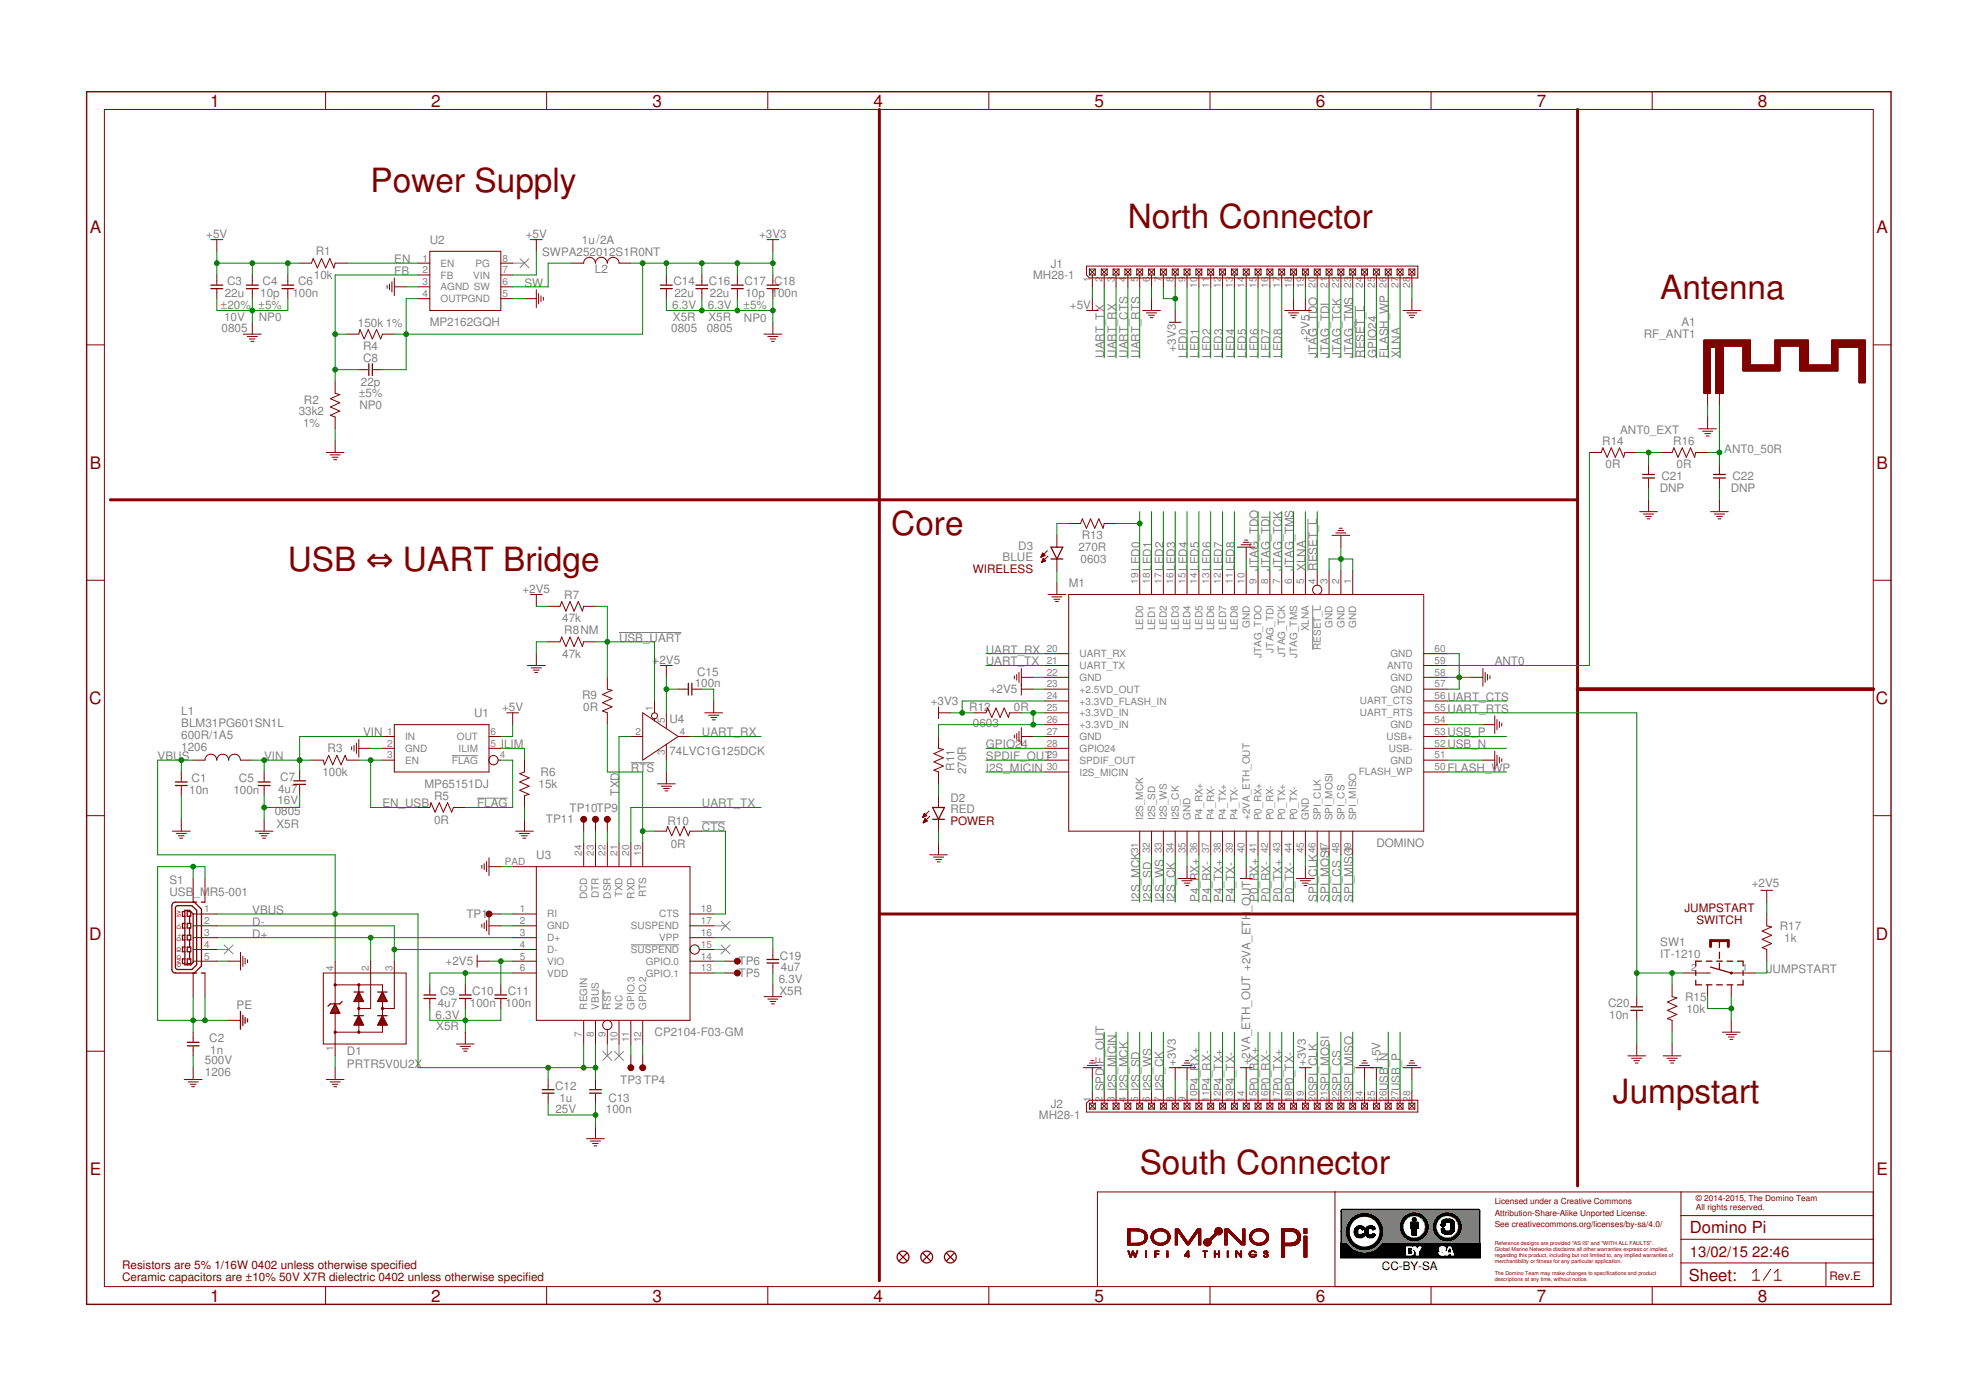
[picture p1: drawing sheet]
<svg xmlns="http://www.w3.org/2000/svg" width="297mm" height="210mm" viewBox="0 0 297 210" stroke-linecap="round" stroke-linejoin="round" font-family="sans-serif">
<defs><g id="words">
<g font-size="5" fill="#800000">
<text x="55.7" y="28.9">Power Supply</text>
<text x="169.5" y="34.2">North Connector</text>
<text x="249.5" y="44.9">Antenna</text>
<text x="133.9" y="80.4">Core</text>
<text x="43.2" y="85.8">USB ⇔ UART Bridge</text>
<text x="242.3" y="165.8">Jumpstart</text>
<text x="171.2" y="176.4">South Connector</text>
</g>
<g font-size="2.6" fill="#800000">
<text x="31.6" y="16">1</text>
<text x="64.8" y="16">2</text>
<text x="98" y="16">3</text>
<text x="131.2" y="16">4</text>
<text x="164.5" y="16">5</text>
<text x="197.7" y="16">6</text>
<text x="230.9" y="16">7</text>
<text x="264.1" y="16">8</text>
<text x="13.5" y="35">A</text>
<text x="281.9" y="35">A</text>
<text x="13.5" y="70.4">B</text>
<text x="281.9" y="70.4">B</text>
<text x="13.4" y="105.8">C</text>
<text x="281.9" y="105.8">C</text>
<text x="13.4" y="141.2">D</text>
<text x="281.9" y="141.2">D</text>
<text x="13.5" y="176.5">E</text>
<text x="281.9" y="176.5">E</text>
<text x="31.6" y="195.6">1</text>
<text x="64.8" y="195.6">2</text>
<text x="98" y="195.6">3</text>
<text x="131.2" y="195.6">4</text>
<text x="164.5" y="195.6">5</text>
<text x="197.7" y="195.6">6</text>
<text x="230.9" y="195.6">7</text>
<text x="264.1" y="195.6">8</text>
</g>
<g font-size="2.5" fill="#800000">
<text x="253.9" y="185.3">Domino Pi</text>
<text x="253.7" y="192.5">Sheet:</text>
</g>
<g font-size="2.2" fill="#800000">
<text x="253.9" y="188.9">13/02/15</text>
<text x="263.3" y="188.9">22:46</text>
</g>
<g font-size="1.8" fill="#808080">
<text x="31" y="35.7">+5V</text>
<text x="79" y="35.7">+5V</text>
<text x="114.1" y="35.7">+3V3</text>
<text x="47.2" y="41.9">10k</text>
<text x="47.5" y="38.4">R1</text>
<text x="59.2" y="39.5">EN</text>
<text x="59.2" y="41.3">FB</text>
<text x="64.6" y="36.6">U2</text>
<text x="81.5" y="38.4">SWPA252012S1R0NT</text>
<text x="87.4" y="36.6">1u/2A</text>
<text x="89.4" y="41.1">L2</text>
<text x="155.2" y="42">MH28-1</text>
<text x="157.9" y="40.3">J1</text>
<text x="33.2" y="46.4">±20% ±5%</text>
<text x="33.8" y="44.6">22u</text>
<text x="34.1" y="42.9">C3</text>
<text x="39.1" y="44.6">10p</text>
<text x="39.5" y="42.9">C4</text>
<text x="43.9" y="44.6">100n</text>
<text x="44.8" y="42.9">C6</text>
<text x="78.8" y="43.1">SW</text>
<text x="101" y="46.4">6.3V</text>
<text x="101.2" y="42.9">C14</text>
<text x="101.3" y="44.6">22u</text>
<text x="106.3" y="46.4">6.3V</text>
<text x="106.5" y="42.9">C16</text>
<text x="106.7" y="44.6">22u</text>
<text x="111.7" y="46.4">±5%</text>
<text x="111.9" y="42.9">C17 C18</text>
<text x="112" y="44.6">10p 100n</text>
<text x="160.8" y="46.4">+5V</text>
<text x="33.3" y="49.9">0805</text>
<text x="33.7" y="48.2">10V</text>
<text x="38.9" y="48.2">NP0</text>
<text x="53.8" y="49.1">150k 1%</text>
<text x="54.6" y="52.6">R4</text>
<text x="64.6" y="49.1">MP2162GQH</text>
<text x="100.8" y="49.9">0805</text>
<text x="101.1" y="48.2">X5R</text>
<text x="106.2" y="49.9">0805</text>
<text x="106.4" y="48.2">X5R</text>
<text x="111.8" y="48.3">NP0</text>
<text x="165.9" y="53.8" transform="rotate(-90 165.9 53.8)">UART_TX</text>
<text x="167.7" y="53.8" transform="rotate(-90 167.7 53.8)">UART_RX</text>
<text x="169.5" y="53.8" transform="rotate(-90 169.5 53.8)">UART_CTS</text>
<text x="171.2" y="53.8" transform="rotate(-90 171.2 53.8)">UART_RTS</text>
<text x="176.7" y="52.8" transform="rotate(-90 176.7 52.8)">+3V3</text>
<text x="178.3" y="53.8" transform="rotate(-90 178.3 53.8)">LED0</text>
<text x="180.1" y="53.8" transform="rotate(-90 180.1 53.8)">LED1</text>
<text x="181.9" y="53.8" transform="rotate(-90 181.9 53.8)">LED2</text>
<text x="183.7" y="53.8" transform="rotate(-90 183.7 53.8)">LED3</text>
<text x="185.5" y="53.8" transform="rotate(-90 185.5 53.8)">LED4</text>
<text x="187.2" y="53.8" transform="rotate(-90 187.2 53.8)">LED5</text>
<text x="189" y="53.8" transform="rotate(-90 189 53.8)">LED6</text>
<text x="190.8" y="53.8" transform="rotate(-90 190.8 53.8)">LED7</text>
<text x="192.6" y="53.8" transform="rotate(-90 192.6 53.8)">LED8</text>
<text x="196.7" y="51.4" transform="rotate(-90 196.7 51.4)">+2V5</text>
<text x="197.9" y="53.8" transform="rotate(-90 197.9 53.8)">JTAG_TDO</text>
<text x="199.7" y="53.8" transform="rotate(-90 199.7 53.8)">JTAG_TDI</text>
<text x="201.5" y="53.8" transform="rotate(-90 201.5 53.8)">JTAG_TCK</text>
<text x="203.2" y="53.8" transform="rotate(-90 203.2 53.8)">JTAG_TMS</text>
<text x="205" y="53.8" transform="rotate(-90 205 53.8)">RESET_L</text>
<text x="206.8" y="53.8" transform="rotate(-90 206.8 53.8)">GPIO24</text>
<text x="208.6" y="53.8" transform="rotate(-90 208.6 53.8)">FLASH_WP</text>
<text x="210.3" y="53.8" transform="rotate(-90 210.3 53.8)">XLNA</text>
<text x="247" y="50.8">RF_ANT1</text>
<text x="252.6" y="49.1">A1</text>
<text x="53.9" y="59.7">±5%</text>
<text x="54.2" y="58">22p</text>
<text x="54.6" y="54.4">C8</text>
<text x="44.9" y="62.4">33k2</text>
<text x="45.5" y="64.2">1%</text>
<text x="45.7" y="60.6">R2</text>
<text x="54" y="61.5">NP0</text>
<text x="243.4" y="65.1">ANT0_EXT</text>
<text x="240.7" y="66.8">R14</text>
<text x="241.2" y="70.4">0R</text>
<text x="251.4" y="66.8">R16</text>
<text x="251.9" y="70.4">0R</text>
<text x="259.1" y="68">ANT0_50R</text>
<text x="249.4" y="74">DNP</text>
<text x="249.6" y="72.2">C21</text>
<text x="260" y="74">DNP</text>
<text x="260.3" y="72.2">C22</text>
<text x="153" y="82.6">D3</text>
<text x="162" y="82.8">270R</text>
<text x="162.5" y="81">R13</text>
<text x="78.5" y="89">+2V5</text>
<text x="84.8" y="89.9">R7</text>
<text x="150.6" y="84.4">BLUE</text>
<text x="160.6" y="88.2">M1</text>
<text x="162.3" y="84.5">0603</text>
<text x="171.2" y="85.8" transform="rotate(-90 171.2 85.8)">LED0</text>
<text x="173" y="85.8" transform="rotate(-90 173 85.8)">LED1</text>
<text x="174.8" y="85.8" transform="rotate(-90 174.8 85.8)">LED2</text>
<text x="176.6" y="85.8" transform="rotate(-90 176.6 85.8)">LED3</text>
<text x="178.3" y="85.8" transform="rotate(-90 178.3 85.8)">LED4</text>
<text x="180.1" y="85.8" transform="rotate(-90 180.1 85.8)">LED5</text>
<text x="181.9" y="85.8" transform="rotate(-90 181.9 85.8)">LED6</text>
<text x="183.7" y="85.8" transform="rotate(-90 183.7 85.8)">LED7</text>
<text x="185.5" y="85.8" transform="rotate(-90 185.5 85.8)">LED8</text>
<text x="189" y="85.8" transform="rotate(-90 189 85.8)">JTAG_TDO</text>
<text x="190.8" y="85.8" transform="rotate(-90 190.8 85.8)">JTAG_TDI</text>
<text x="192.6" y="85.8" transform="rotate(-90 192.6 85.8)">JTAG_TCK</text>
<text x="194.3" y="85.8" transform="rotate(-90 194.3 85.8)">JTAG_TMS</text>
<text x="196.1" y="85.8" transform="rotate(-90 196.1 85.8)">XLNA</text>
<text x="197.9" y="85.8" transform="rotate(-90 197.9 85.8)">RESET_L</text>
<text x="84.5" y="93.5">47k</text>
<text x="84.8" y="95.3">R8NM</text>
<text x="84.5" y="98.8">47k</text>
<text x="93" y="96.4">USB_UART</text>
<text x="98.1" y="99.7">+2V5</text>
<text x="104.7" y="101.5">C15</text>
<text x="148.1" y="98.2">UART_RX</text>
<text x="148.1" y="100">UART_TX</text>
<text x="224.6" y="100">ANT0</text>
<text x="27.2" y="107.5">L1</text>
<text x="71.2" y="107.7">U1</text>
<text x="75.4" y="106.8">+5V</text>
<text x="87.5" y="105.1">R9</text>
<text x="87.6" y="106.8">0R</text>
<text x="104.4" y="103.3">100n</text>
<text x="139.8" y="106">+3V3</text>
<text x="145.6" y="106.8">R12</text>
<text x="148.7" y="104.2">+2V5</text>
<text x="152.3" y="106.8">0R</text>
<text x="217.5" y="105.3">UART_CTS</text>
<text x="217.5" y="107.1">UART_RTS</text>
<text x="27.2" y="112.8">1206</text>
<text x="27.2" y="111">600R/1A5</text>
<text x="27.2" y="109.2">BLM31PG601SN1L</text>
<text x="49.2" y="113">R3</text>
<text x="54.5" y="110.7">VIN</text>
<text x="75.2" y="112.4">ILIM</text>
<text x="100.6" y="113.5">74LVC1G125DCK</text>
<text x="100.6" y="108.6">U4</text>
<text x="105.5" y="110.7">UART_RX</text>
<text x="146.2" y="109.2">0603</text>
<text x="148.1" y="112.4">GPIO24</text>
<text x="217.5" y="110.7">USB_P</text>
<text x="217.5" y="112.4">USB_N</text>
<text x="23.7" y="114.2">VBUS</text>
<text x="28.4" y="119.3">10n</text>
<text x="28.8" y="117.5">C1</text>
<text x="35.1" y="119.3">100n</text>
<text x="35.9" y="117.5">C5</text>
<text x="39.7" y="114.2">VIN</text>
<text x="41.8" y="119.1">4u7</text>
<text x="42.1" y="117.3">C7</text>
<text x="48.4" y="116.6">100k</text>
<text x="63.8" y="118.4">MP65151DJ</text>
<text x="80.9" y="118.4">15k</text>
<text x="81.2" y="116.6">R6</text>
<text x="93" y="119.5" transform="rotate(-90 93 119.5)">TXD</text>
<text x="94.8" y="116">RTS</text>
<text x="143.4" y="115.8" transform="rotate(-90 143.4 115.8)">R11</text>
<text x="145.2" y="116.3" transform="rotate(-90 145.2 116.3)">270R</text>
<text x="148.1" y="116">I2S_MICIN</text>
<text x="148.1" y="114.2">SPDIF_OUT</text>
<text x="217.5" y="116">FLASH_WP</text>
<text x="41.3" y="122.5">0805</text>
<text x="41.5" y="124.4">X5R</text>
<text x="41.7" y="120.9">16V</text>
<text x="57.5" y="121.3">EN_USB</text>
<text x="65.2" y="123.7">0R</text>
<text x="65.2" y="120.2">R5</text>
<text x="71.7" y="121.3">FLAG</text>
<text x="82" y="123.7">TP11</text>
<text x="85.6" y="121.9">TP10TP9</text>
<text x="100.3" y="123.9">R10</text>
<text x="105.5" y="121.3">UART_TX</text>
<text x="105.5" y="124.9">CTS</text>
<text x="142.8" y="122.2">RED</text>
<text x="142.8" y="120.4">D2</text>
<text x="80.6" y="129">U3</text>
<text x="100.8" y="127.5">0R</text>
<text x="206.8" y="127.3">DOMINO</text>
<text x="25.5" y="134.7">USB</text>
<text x="25.5" y="132.9">S1</text>
<text x="29.1" y="134.7">_MR5-001</text>
<text x="37.9" y="137.3">VBUS</text>
<text x="70.1" y="138">TP1</text>
<text x="171.2" y="135.5" transform="rotate(-90 171.2 135.5)">I2S_MCK</text>
<text x="173" y="135.5" transform="rotate(-90 173 135.5)">I2S_SD</text>
<text x="174.8" y="135.5" transform="rotate(-90 174.8 135.5)">I2S_WS</text>
<text x="176.6" y="135.5" transform="rotate(-90 176.6 135.5)">I2S_CK</text>
<text x="180.1" y="135.5" transform="rotate(-90 180.1 135.5)">P4_RX+</text>
<text x="181.9" y="135.5" transform="rotate(-90 181.9 135.5)">P4_RX-</text>
<text x="183.7" y="135.5" transform="rotate(-90 183.7 135.5)">P4_TX+</text>
<text x="185.5" y="135.5" transform="rotate(-90 185.5 135.5)">P4_TX-</text>
<text x="187.9" y="137" transform="rotate(-90 187.9 137)">_OUT</text>
<text x="189" y="135.5" transform="rotate(-90 189 135.5)">P0_RX+</text>
<text x="190.8" y="135.5" transform="rotate(-90 190.8 135.5)">P0_RX-</text>
<text x="192.6" y="135.5" transform="rotate(-90 192.6 135.5)">P0_TX+</text>
<text x="194.3" y="135.5" transform="rotate(-90 194.3 135.5)">P0_TX-</text>
<text x="197.9" y="135.5" transform="rotate(-90 197.9 135.5)">SPI_CLK</text>
<text x="199.7" y="135.5" transform="rotate(-90 199.7 135.5)">SPI_MOSI</text>
<text x="201.5" y="135.5" transform="rotate(-90 201.5 135.5)">SPI_CS</text>
<text x="203.2" y="135.5" transform="rotate(-90 203.2 135.5)">SPI_MISO</text>
<text x="263.2" y="133.3">+2V5</text>
<text x="37.9" y="139.1">D-</text>
<text x="37.9" y="140.9">D+</text>
<text x="249.5" y="143.9">IT-1210</text>
<text x="249.5" y="142.1">SW1</text>
<text x="267.4" y="139.7">R17</text>
<text x="268.1" y="141.5">1k</text>
<text x="66.1" y="149.5">C9</text>
<text x="66.9" y="145.1">+2V5</text>
<text x="71" y="149.5">C10</text>
<text x="76.3" y="149.5">C11</text>
<text x="111" y="146.8">TP5</text>
<text x="111" y="145">TP6</text>
<text x="117" y="147.7">6.3V</text>
<text x="117.1" y="149.5">X5R</text>
<text x="117.2" y="144.2">C19</text>
<text x="117.3" y="146">4u7</text>
<text x="265.5" y="146.2">JUMPSTART</text>
<text x="35.6" y="151.5">PE</text>
<text x="65.4" y="153">6.3V</text>
<text x="65.5" y="154.8">X5R</text>
<text x="65.8" y="151.3">4u7</text>
<text x="70.6" y="151.3">100n</text>
<text x="75.9" y="151.3">100n</text>
<text x="98.4" y="155.7">CP2104-F03-GM</text>
<text x="241.6" y="151.3">C20</text>
<text x="241.8" y="153">10n</text>
<text x="253.2" y="150.4">R15</text>
<text x="253.4" y="152.2">10k</text>
<text x="30.8" y="161.7">1206</text>
<text x="30.8" y="159.9">500V</text>
<text x="31.5" y="156.6">C2</text>
<text x="31.6" y="158.4">1n</text>
<text x="52.1" y="160.5">PRTR5V0U2X</text>
<text x="52.1" y="158.6">D1</text>
<text x="176.7" y="160.2" transform="rotate(-90 176.7 160.2)">+3V3</text>
<text x="187.9" y="160.1" transform="rotate(-90 187.9 160.1)">+2VA_ETH_OUT +2VA_ETH</text>
<text x="196.2" y="160.2" transform="rotate(-90 196.2 160.2)">+3V3</text>
<text x="207.4" y="159.7" transform="rotate(-90 207.4 159.7)">+5V</text>
<text x="83.4" y="163.7">C12</text>
<text x="83.5" y="167.3">25V</text>
<text x="84" y="165.5">1u</text>
<text x="91" y="167.3">100n</text>
<text x="91.4" y="165.5">C13</text>
<text x="93.2" y="162.8">TP3 TP4</text>
<text x="157.9" y="166.5">J2</text>
<text x="165.9" y="164" transform="rotate(-90 165.9 164)">SPDIF_OUT</text>
<text x="167.7" y="164" transform="rotate(-90 167.7 164)">I2S_MICIN</text>
<text x="169.5" y="164" transform="rotate(-90 169.5 164)">I2S_MCK</text>
<text x="171.2" y="164" transform="rotate(-90 171.2 164)">I2S_SD</text>
<text x="173" y="164" transform="rotate(-90 173 164)">I2S_WS</text>
<text x="174.8" y="164" transform="rotate(-90 174.8 164)">I2S_CK</text>
<text x="180.1" y="164" transform="rotate(-90 180.1 164)">P4_RX+</text>
<text x="181.9" y="164" transform="rotate(-90 181.9 164)">P4_RX-</text>
<text x="183.7" y="164" transform="rotate(-90 183.7 164)">P4_TX+</text>
<text x="185.5" y="164" transform="rotate(-90 185.5 164)">P4_TX-</text>
<text x="189" y="164" transform="rotate(-90 189 164)">P0_RX+</text>
<text x="190.8" y="164" transform="rotate(-90 190.8 164)">P0_RX-</text>
<text x="192.6" y="164" transform="rotate(-90 192.6 164)">P0_TX+</text>
<text x="194.3" y="164" transform="rotate(-90 194.3 164)">P0_TX-</text>
<text x="197.9" y="164" transform="rotate(-90 197.9 164)">SPI_CLK</text>
<text x="199.7" y="164" transform="rotate(-90 199.7 164)">SPI_MOSI</text>
<text x="201.5" y="164" transform="rotate(-90 201.5 164)">SPI_CS</text>
<text x="203.2" y="164" transform="rotate(-90 203.2 164)">SPI_MISO</text>
<text x="208.6" y="164" transform="rotate(-90 208.6 164)">USB_N</text>
<text x="210.3" y="164" transform="rotate(-90 210.3 164)">USB_P</text>
<text x="156.1" y="168.2">MH28-1</text>
</g>
<g font-size="1.8" fill="#800000">
<text x="146.2" y="86.1">WIRELESS</text>
<text x="142.8" y="124">POWER</text>
<text x="253.1" y="137">JUMPSTART</text>
<text x="254.9" y="138.9">SWITCH</text>
<text x="18.4" y="190.6">Resistors are 5% 1/16W 0402 unless otherwise specified</text>
<text x="18.4" y="192.4">Ceramic capacitors are ±10% 50V X7R dielectric 0402 unless otherwise specified</text>
<text x="274.9" y="192.2">Rev.E</text>
</g>
<text font-size="1.8" x="207.6" y="190.8">CC-BY-SA</text>
<g font-size="1.5" fill="#808080">
<text x="63.5" y="39.3">1</text>
<text x="63.5" y="41.1">2</text>
<text x="66.2" y="40.1">EN</text>
<text x="66.2" y="41.9">FB</text>
<text x="71.1" y="41.9">VIN</text>
<text x="71.4" y="40.1">PG</text>
<text x="75.5" y="41.1">7</text>
<text x="75.5" y="39.3">8</text>
<text x="63.5" y="42.9">3</text>
<text x="63.5" y="44.6">4</text>
<text x="66.2" y="43.6">AGND SW</text>
<text x="66.2" y="45.4">OUTPGND</text>
<text x="75.5" y="44.6">5</text>
<text x="75.5" y="42.9">6</text>
<text x="163.9" y="42.4" transform="rotate(-90 163.9 42.4)">1</text>
<text x="165.7" y="42.4" transform="rotate(-90 165.7 42.4)">2</text>
<text x="167.4" y="42.4" transform="rotate(-90 167.4 42.4)">3</text>
<text x="169.2" y="42.4" transform="rotate(-90 169.2 42.4)">4</text>
<text x="171" y="42.4" transform="rotate(-90 171 42.4)">5</text>
<text x="172.8" y="42.4" transform="rotate(-90 172.8 42.4)">6</text>
<text x="174.5" y="42.4" transform="rotate(-90 174.5 42.4)">7</text>
<text x="176.3" y="42.4" transform="rotate(-90 176.3 42.4)">8</text>
<text x="178.1" y="42.4" transform="rotate(-90 178.1 42.4)">9</text>
<text x="179.9" y="43.2" transform="rotate(-90 179.9 43.2)">10</text>
<text x="181.7" y="43.2" transform="rotate(-90 181.7 43.2)">11</text>
<text x="183.4" y="43.2" transform="rotate(-90 183.4 43.2)">12</text>
<text x="185.2" y="43.2" transform="rotate(-90 185.2 43.2)">13</text>
<text x="187" y="43.2" transform="rotate(-90 187 43.2)">14</text>
<text x="188.8" y="43.2" transform="rotate(-90 188.8 43.2)">15</text>
<text x="190.5" y="43.2" transform="rotate(-90 190.5 43.2)">16</text>
<text x="192.3" y="43.2" transform="rotate(-90 192.3 43.2)">17</text>
<text x="194.1" y="43.2" transform="rotate(-90 194.1 43.2)">18</text>
<text x="195.9" y="43.2" transform="rotate(-90 195.9 43.2)">19</text>
<text x="197.7" y="43.2" transform="rotate(-90 197.7 43.2)">20</text>
<text x="199.4" y="43.2" transform="rotate(-90 199.4 43.2)">21</text>
<text x="201.2" y="43.2" transform="rotate(-90 201.2 43.2)">22</text>
<text x="203" y="43.2" transform="rotate(-90 203 43.2)">23</text>
<text x="204.8" y="43.2" transform="rotate(-90 204.8 43.2)">24</text>
<text x="206.5" y="43.2" transform="rotate(-90 206.5 43.2)">25</text>
<text x="208.3" y="43.2" transform="rotate(-90 208.3 43.2)">26</text>
<text x="210.1" y="43.2" transform="rotate(-90 210.1 43.2)">27</text>
<text x="211.9" y="43.2" transform="rotate(-90 211.9 43.2)">28</text>
<text x="171" y="87.7" transform="rotate(-90 171 87.7)">19</text>
<text x="172.8" y="87.7" transform="rotate(-90 172.8 87.7)">18</text>
<text x="174.5" y="87.7" transform="rotate(-90 174.5 87.7)">17</text>
<text x="176.3" y="87.7" transform="rotate(-90 176.3 87.7)">16</text>
<text x="178.1" y="87.7" transform="rotate(-90 178.1 87.7)">15</text>
<text x="179.9" y="87.7" transform="rotate(-90 179.9 87.7)">14</text>
<text x="181.7" y="87.7" transform="rotate(-90 181.7 87.7)">13</text>
<text x="183.4" y="87.7" transform="rotate(-90 183.4 87.7)">12</text>
<text x="185.2" y="87.7" transform="rotate(-90 185.2 87.7)">11</text>
<text x="187" y="87.7" transform="rotate(-90 187 87.7)">10</text>
<text x="188.8" y="87.7" transform="rotate(-90 188.8 87.7)">9</text>
<text x="190.5" y="87.7" transform="rotate(-90 190.5 87.7)">8</text>
<text x="192.3" y="87.7" transform="rotate(-90 192.3 87.7)">7</text>
<text x="194.1" y="87.7" transform="rotate(-90 194.1 87.7)">6</text>
<text x="195.9" y="87.7" transform="rotate(-90 195.9 87.7)">5</text>
<text x="197.7" y="87.7" transform="rotate(-90 197.7 87.7)">4</text>
<text x="199.4" y="87.7" transform="rotate(-90 199.4 87.7)">3</text>
<text x="201.2" y="87.7" transform="rotate(-90 201.2 87.7)">2</text>
<text x="203" y="87.7" transform="rotate(-90 203 87.7)">1</text>
<text x="171.8" y="94.7" transform="rotate(-90 171.8 94.7)">LED0</text>
<text x="173.5" y="94.7" transform="rotate(-90 173.5 94.7)">LED1</text>
<text x="175.3" y="94.7" transform="rotate(-90 175.3 94.7)">LED2</text>
<text x="177.1" y="94.7" transform="rotate(-90 177.1 94.7)">LED3</text>
<text x="178.9" y="94.7" transform="rotate(-90 178.9 94.7)">LED4</text>
<text x="180.7" y="94.7" transform="rotate(-90 180.7 94.7)">LED5</text>
<text x="182.4" y="94.7" transform="rotate(-90 182.4 94.7)">LED6</text>
<text x="184.2" y="94.7" transform="rotate(-90 184.2 94.7)">LED7</text>
<text x="186" y="94.7" transform="rotate(-90 186 94.7)">LED8</text>
<text x="187.8" y="94.3" transform="rotate(-90 187.8 94.3)">GND</text>
<text x="196.7" y="94.9" transform="rotate(-90 196.7 94.9)">XLNA</text>
<text x="200.2" y="94.3" transform="rotate(-90 200.2 94.3)">GND</text>
<text x="202" y="94.3" transform="rotate(-90 202 94.3)">GND</text>
<text x="203.8" y="94.3" transform="rotate(-90 203.8 94.3)">GND</text>
<text x="157.3" y="98">20</text>
<text x="157.3" y="99.7">21</text>
<text x="157.3" y="101.5">22</text>
<text x="162.2" y="98.7">UART_RX</text>
<text x="162.2" y="100.5">UART_TX</text>
<text x="189.5" y="98.8" transform="rotate(-90 189.5 98.8)">JTAG_TDO</text>
<text x="191.3" y="98" transform="rotate(-90 191.3 98)">JTAG_TDI</text>
<text x="193.1" y="98.6" transform="rotate(-90 193.1 98.6)">JTAG_TCK</text>
<text x="194.9" y="98.8" transform="rotate(-90 194.9 98.8)">JTAG_TMS</text>
<text x="198.4" y="97.6" transform="rotate(-90 198.4 97.6)">RESET_L</text>
<text x="208.4" y="100.5">ANT0</text>
<text x="208.9" y="98.7">GND</text>
<text x="215.5" y="101.5">58</text>
<text x="215.5" y="98">60</text>
<text x="215.5" y="99.7">59</text>
<text x="98.1" y="106.9" transform="rotate(-90 98.1 106.9)">1</text>
<text x="157.3" y="106.9">25</text>
<text x="157.3" y="105.1">24</text>
<text x="157.3" y="103.3">23</text>
<text x="162.2" y="102.3">GND</text>
<text x="162.2" y="107.6">+3.3VD_IN</text>
<text x="162.2" y="105.9">+3.3VD_FLASH_IN</text>
<text x="162.2" y="104.1">+2.5VD_OUT</text>
<text x="204.3" y="107.6">UART_RTS</text>
<text x="204.3" y="105.8">UART_CTS</text>
<text x="208.9" y="104.1">GND</text>
<text x="208.9" y="102.3">GND</text>
<text x="215.5" y="106.9">55</text>
<text x="215.5" y="105.1">56</text>
<text x="215.5" y="103.3">57</text>
<text x="58.2" y="114">3</text>
<text x="58.2" y="112.2">2</text>
<text x="58.2" y="110.4">1</text>
<text x="60.9" y="113">GND</text>
<text x="60.9" y="111.2">IN</text>
<text x="68.7" y="111.2">OUT</text>
<text x="68.9" y="113">ILIM</text>
<text x="73.7" y="110.4">6</text>
<text x="73.7" y="112.2">5</text>
<text x="75.1" y="114">4</text>
<text x="95.5" y="110.4">2</text>
<text x="99.9" y="113.5" transform="rotate(-90 99.9 113.5)">3</text>
<text x="99.9" y="108.6" transform="rotate(-90 99.9 108.6)">5</text>
<text x="102.2" y="110.4">4</text>
<text x="157.3" y="110.4">27</text>
<text x="157.3" y="108.6">26</text>
<text x="157.3" y="112.2">28</text>
<text x="157.3" y="114">29</text>
<text x="162.2" y="111.2">GND</text>
<text x="162.2" y="109.4">+3.3VD_IN</text>
<text x="162.2" y="113">GPIO24</text>
<text x="208.3" y="111.2">USB+</text>
<text x="208.7" y="113">USB-</text>
<text x="208.9" y="109.4">GND</text>
<text x="215.5" y="114">51</text>
<text x="215.5" y="112.2">52</text>
<text x="215.5" y="110.4">53</text>
<text x="215.5" y="108.6">54</text>
<text x="60.9" y="114.7">EN</text>
<text x="67.9" y="114.7">FLAG</text>
<text x="157.3" y="115.7">30</text>
<text x="162.2" y="114.7">SPDIF_OUT</text>
<text x="162.2" y="116.5">I2S_MICIN</text>
<text x="204.2" y="116.5">FLASH_WP</text>
<text x="208.9" y="114.7">GND</text>
<text x="215.5" y="115.7">50</text>
<text x="171.8" y="123.2" transform="rotate(-90 171.8 123.2)">I2S_MCK</text>
<text x="173.5" y="123.2" transform="rotate(-90 173.5 123.2)">I2S_SD</text>
<text x="175.3" y="123.2" transform="rotate(-90 175.3 123.2)">I2S_WS</text>
<text x="177.1" y="123.2" transform="rotate(-90 177.1 123.2)">I2S_CK</text>
<text x="178.9" y="123.2" transform="rotate(-90 178.9 123.2)">GND</text>
<text x="180.7" y="123.2" transform="rotate(-90 180.7 123.2)">P4_RX+</text>
<text x="182.4" y="123.2" transform="rotate(-90 182.4 123.2)">P4_RX-</text>
<text x="184.2" y="123.2" transform="rotate(-90 184.2 123.2)">P4_TX+</text>
<text x="186" y="123.2" transform="rotate(-90 186 123.2)">P4_TX-</text>
<text x="187.8" y="123.2" transform="rotate(-90 187.8 123.2)">+2VA_ETH_OUT</text>
<text x="189.5" y="123.2" transform="rotate(-90 189.5 123.2)">P0_RX+</text>
<text x="191.3" y="123.2" transform="rotate(-90 191.3 123.2)">P0_RX-</text>
<text x="193.1" y="123.2" transform="rotate(-90 193.1 123.2)">P0_TX+</text>
<text x="194.9" y="123.2" transform="rotate(-90 194.9 123.2)">P0_TX-</text>
<text x="196.7" y="123.2" transform="rotate(-90 196.7 123.2)">GND</text>
<text x="198.4" y="123.2" transform="rotate(-90 198.4 123.2)">SPI_CLK</text>
<text x="200.2" y="123.2" transform="rotate(-90 200.2 123.2)">SPI_MOSI</text>
<text x="202" y="123.2" transform="rotate(-90 202 123.2)">SPI_CS</text>
<text x="203.8" y="123.2" transform="rotate(-90 203.8 123.2)">SPI_MISO</text>
<text x="75.8" y="130">PAD</text>
<text x="87.4" y="128.6" transform="rotate(-90 87.4 128.6)">24</text>
<text x="89.2" y="128.6" transform="rotate(-90 89.2 128.6)">23</text>
<text x="91" y="128.6" transform="rotate(-90 91 128.6)">22</text>
<text x="92.8" y="128.6" transform="rotate(-90 92.8 128.6)">21</text>
<text x="94.5" y="128.6" transform="rotate(-90 94.5 128.6)">20</text>
<text x="96.3" y="128.6" transform="rotate(-90 96.3 128.6)">19</text>
<text x="171" y="128.2" transform="rotate(-90 171 128.2)">31</text>
<text x="172.8" y="128.2" transform="rotate(-90 172.8 128.2)">32</text>
<text x="174.5" y="128.2" transform="rotate(-90 174.5 128.2)">33</text>
<text x="176.3" y="128.2" transform="rotate(-90 176.3 128.2)">34</text>
<text x="178.1" y="128.2" transform="rotate(-90 178.1 128.2)">35</text>
<text x="179.9" y="128.2" transform="rotate(-90 179.9 128.2)">36</text>
<text x="181.7" y="128.2" transform="rotate(-90 181.7 128.2)">37</text>
<text x="183.4" y="128.2" transform="rotate(-90 183.4 128.2)">38</text>
<text x="185.2" y="128.2" transform="rotate(-90 185.2 128.2)">39</text>
<text x="187" y="128.2" transform="rotate(-90 187 128.2)">40</text>
<text x="188.8" y="128.2" transform="rotate(-90 188.8 128.2)">41</text>
<text x="190.5" y="128.2" transform="rotate(-90 190.5 128.2)">42</text>
<text x="192.3" y="128.2" transform="rotate(-90 192.3 128.2)">43</text>
<text x="194.1" y="128.2" transform="rotate(-90 194.1 128.2)">44</text>
<text x="195.9" y="128.2" transform="rotate(-90 195.9 128.2)">45</text>
<text x="197.7" y="128.2" transform="rotate(-90 197.7 128.2)">46</text>
<text x="199.4" y="128.2" transform="rotate(-90 199.4 128.2)">47</text>
<text x="201.2" y="128.2" transform="rotate(-90 201.2 128.2)">48</text>
<text x="203" y="128.2" transform="rotate(-90 203 128.2)">49</text>
<text x="30.7" y="137.1">1</text>
<text x="78.1" y="137.1">1</text>
<text x="82.2" y="137.9">RI</text>
<text x="88.2" y="135.1" transform="rotate(-90 88.2 135.1)">DCD</text>
<text x="90" y="134.9" transform="rotate(-90 90 134.9)">DTR</text>
<text x="91.8" y="135" transform="rotate(-90 91.8 135)">DSR</text>
<text x="93.5" y="134.9" transform="rotate(-90 93.5 134.9)">TXD</text>
<text x="95.3" y="135" transform="rotate(-90 95.3 135)">RXD</text>
<text x="97.1" y="134.9" transform="rotate(-90 97.1 134.9)">RTS</text>
<text x="99" y="137.8">CTS</text>
<text x="105.3" y="137.1">18</text>
<text x="30.7" y="138.8">2</text>
<text x="30.7" y="140.6">3</text>
<text x="30.7" y="142.4">4</text>
<text x="78.1" y="138.8">2</text>
<text x="78.1" y="140.6">3</text>
<text x="78.1" y="142.4">4</text>
<text x="82.2" y="139.6">GND</text>
<text x="82.2" y="141.4">D+</text>
<text x="82.2" y="143.2">D-</text>
<text x="94.8" y="143.2">SUSPEND</text>
<text x="94.8" y="139.6">SUSPEND</text>
<text x="99" y="141.4">VPP</text>
<text x="105.3" y="142.4">15</text>
<text x="105.3" y="140.6">16</text>
<text x="105.3" y="138.8">17</text>
<text x="30.7" y="144.2">5</text>
<text x="50.1" y="146" transform="rotate(-90 50.1 146)">4</text>
<text x="55.4" y="146" transform="rotate(-90 55.4 146)">2</text>
<text x="59" y="146" transform="rotate(-90 59 146)">3</text>
<text x="78.1" y="144.2">5</text>
<text x="78.1" y="146">6</text>
<text x="82.2" y="145">VIO</text>
<text x="82.2" y="146.7">VDD</text>
<text x="97" y="146.7">GPIO.1</text>
<text x="97" y="145">GPIO.0</text>
<text x="105.3" y="146">13</text>
<text x="105.3" y="144.2">14</text>
<text x="254.1" y="146">2</text>
<text x="261.8" y="146">1</text>
<text x="87.4" y="155.8" transform="rotate(-90 87.4 155.8)">7</text>
<text x="88.2" y="151.7" transform="rotate(-90 88.2 151.7)">REGIN</text>
<text x="89.2" y="155.8" transform="rotate(-90 89.2 155.8)">8</text>
<text x="90" y="151.7" transform="rotate(-90 90 151.7)">VBUS</text>
<text x="91" y="155.8" transform="rotate(-90 91 155.8)">9</text>
<text x="91.8" y="151.7" transform="rotate(-90 91.8 151.7)">RST</text>
<text x="93.6" y="151.7" transform="rotate(-90 93.6 151.7)">NC</text>
<text x="95.3" y="151.7" transform="rotate(-90 95.3 151.7)">GPIO.3</text>
<text x="97.1" y="151.7" transform="rotate(-90 97.1 151.7)">GPIO.2</text>
<text x="50.1" y="157.9" transform="rotate(-90 50.1 157.9)">1</text>
<text x="92.8" y="156.6" transform="rotate(-90 92.8 156.6)">10</text>
<text x="94.5" y="156.6" transform="rotate(-90 94.5 156.6)">11</text>
<text x="96.3" y="156.6" transform="rotate(-90 96.3 156.6)">12</text>
<text x="163.9" y="165.5" transform="rotate(-90 163.9 165.5)">1</text>
<text x="165.7" y="165.5" transform="rotate(-90 165.7 165.5)">2</text>
<text x="167.4" y="165.5" transform="rotate(-90 167.4 165.5)">3</text>
<text x="169.2" y="165.5" transform="rotate(-90 169.2 165.5)">4</text>
<text x="171" y="165.5" transform="rotate(-90 171 165.5)">5</text>
<text x="172.8" y="165.5" transform="rotate(-90 172.8 165.5)">6</text>
<text x="174.5" y="165.5" transform="rotate(-90 174.5 165.5)">7</text>
<text x="176.3" y="165.5" transform="rotate(-90 176.3 165.5)">8</text>
<text x="178.1" y="165.5" transform="rotate(-90 178.1 165.5)">9</text>
<text x="179.9" y="165.5" transform="rotate(-90 179.9 165.5)">10</text>
<text x="181.7" y="165.5" transform="rotate(-90 181.7 165.5)">11</text>
<text x="183.4" y="165.5" transform="rotate(-90 183.4 165.5)">12</text>
<text x="185.2" y="165.5" transform="rotate(-90 185.2 165.5)">13</text>
<text x="187" y="165.5" transform="rotate(-90 187 165.5)">14</text>
<text x="188.8" y="165.5" transform="rotate(-90 188.8 165.5)">15</text>
<text x="190.5" y="165.5" transform="rotate(-90 190.5 165.5)">16</text>
<text x="192.3" y="165.5" transform="rotate(-90 192.3 165.5)">17</text>
<text x="194.1" y="165.5" transform="rotate(-90 194.1 165.5)">18</text>
<text x="195.9" y="165.5" transform="rotate(-90 195.9 165.5)">19</text>
<text x="197.7" y="165.5" transform="rotate(-90 197.7 165.5)">20</text>
<text x="199.4" y="165.5" transform="rotate(-90 199.4 165.5)">21</text>
<text x="201.2" y="165.5" transform="rotate(-90 201.2 165.5)">22</text>
<text x="203" y="165.5" transform="rotate(-90 203 165.5)">23</text>
<text x="204.8" y="165.5" transform="rotate(-90 204.8 165.5)">24</text>
<text x="206.5" y="165.5" transform="rotate(-90 206.5 165.5)">25</text>
<text x="208.3" y="165.5" transform="rotate(-90 208.3 165.5)">26</text>
<text x="210.1" y="165.5" transform="rotate(-90 210.1 165.5)">27</text>
<text x="211.9" y="165.5" transform="rotate(-90 211.9 165.5)">28</text>
</g>
<g font-size="1.2" fill="#800000">
<text x="224.6" y="180.9">Licensed under a Creative Commons</text>
<text x="224.6" y="182.6">Attribution-Share-Alike Unported License.</text>
<text x="224.6" y="184.4">See creativecommons.org/licenses/by-sa/4.0/</text>
<text x="254.8" y="180.4">© 2014-2015, The Domino Team</text>
<text x="254.8" y="181.8">All rights reserved.</text>
</g>
<g font-size=".8" fill="#800000">
<text x="27.2" y="137.8" transform="rotate(-90 27.2 137.8)">5V</text>
<text x="27.2" y="141.4" transform="rotate(-90 27.2 141.4)">D+</text>
<text x="27.2" y="139.5" transform="rotate(-90 27.2 139.5)">D-</text>
<text x="27.2" y="145.3" transform="rotate(-90 27.2 145.3)">GND ID</text>
<text x="224.6" y="187.1">Reference designs are provided &quot;AS IS&quot; and &quot;WITH ALL FAULTS&quot;.</text>
<text x="224.6" y="188.9">regarding this product, including but not limited to, any implied warranties of</text>
<text x="224.6" y="191.5">The Domino Team may make changes to specifications and product</text>
<text x="224.6" y="188">Global Marine Networks disclaims all other warranties express or implied,</text>
<text x="224.6" y="189.8">merchantibility or fitness for any particular application.</text>
<text x="224.6" y="192.4">descriptions at any time, without notice.</text>
</g>
</g></defs>
<g fill="none" stroke="#808080" stroke-width=".15">
<path d="M77 39.5h1.8M78.1 38.9l.7 .6M78.8 39.5l.7 .7M79.5 38.9l-1.4 1.3M203.6 46v7.8M196.5 78v7.8M93 95h9.4M197.2 91v6.6M67.9 113.5h3.9M71.7 119.9h4.6M94.8 114.6h3.5M105.5 123.5h3.5"/>
<path d="M107.2 139.1h1.8M108.4 138.4l.6 .7M109 139.1l.7 .7M109.7 138.4l-1.3 1.4M32.6 142.7h1.8M33.7 142l1.3 1.3M34.4 142.7l-.7 .6M35 142l-.6 .7M90.6 148.7v3M90.6 158l.6 .6M91.2 158.6l.7 .7M91.2 156.9v1.7"/>
<path d="M91.9 158l-1.3 1.3M92.4 158l1.3 1.3M93 158.6l-.6 .7M93 156.9v1.7M93.7 158l-.7 .6M94.8 142h7.2M107.2 142.7h1.8M108.4 142l.6 .7M109 142.7l.7 .6M109.7 142l-1.3 1.3M201.5 185.1h1.2M201.5 184.3h1.3"/>
<path d="M201.5 185h1.2M201.5 184.9h1.2M201.5 184.8h1.2M201.5 184.7h1.2M201.5 184.6h1.2M201.5 184.5h1.3M201.5 184.4h1.3M201.5 184.2h1.3M201.5 184.1h1.4M201.5 184h1.4M201.5 183.9h1.5M201.5 183.8h1.5"/>
<path d="M201.5 183.6h1.6M201.5 183.5h1.8M201.5 183.4h1.8M201.5 183.3h1.9M201.5 183.1h2.2M201.5 183h2.4M201.5 182.8h3M201.5 182.6h20.7M201.5 182.5h20.7M201.5 182.4h20.7M201.5 182.3h20.7M201.5 182.2h20.7"/>
<path d="M201.5 182.1h20.7M201.5 182h20.7M201.5 181.9h20.7M201.5 181.8h20.7M201.5 186h1.4M201.5 186.8h2M201.5 186.8h1.9M201.5 186.7h1.9M201.5 186.7h1.8M201.5 186.6h1.8M201.5 186.6h1.7M201.5 186.5h1.7"/>
<path d="M201.5 186.5h1.6M201.5 186.4h1.6M201.5 186.3l1.6 .1M201.5 186.3h1.6M201.5 186.3h1.5M201.5 186.2h1.5M201.5 186.1l1.5 .1M201.5 186.1h1.4M201.5 185.9h1.4M201.5 185.9h1.3M201.5 185.8l1.3 .1M201.5 185.8h1.3"/>
<path d="M201.5 185.7h1.3M201.5 185.6h1.3M201.5 185.5h1.3M201.5 185.5h1.2M201.5 185.4h1.2M201.5 185.3h1.2M201.5 185.2h1.2M202.3 186.8l.7 .8M202.3 186.9h1.3M202.4 187h1.3M202.4 187h1.4M202.4 187l1.5 .1"/>
<path d="M202.5 187.1h1.4M202.5 187.2h1.6M202.5 187.2h1.7M202.6 187.2l1.7 .1M202.6 187.3h1.8M202.6 187.3h2M202.7 187.3h4.6M202.7 184.7v.4M202.7 185.1v.4M202.7 187.4h4.6M202.7 184.7h-1.2M202.7 185.5l.1 .3"/>
<path d="M202.8 184.4l-.1 .3M202.8 184.4h-1.3M202.8 187.4h4.5M202.8 185.8l.1 .3M202.8 187.5h4.4M202.8 184.2l-1.3 .1M202.9 184.1l-.1 .3M202.9 184.1l-1.4 .1M202.9 187.5h4.2M202.9 184l-1.4 .1M202.9 186.1l.2 .2M202.9 187.6h4.2"/>
<path d="M202.9 184h-1.4M203 187.6l.3 .3M203 187.6h4M203 183.9h-1.5M203 183.8l-.1 .3M203 183.8h-1.5M203.1 186.3l.1 .3M203.1 187.7h3.8M203.1 183.7l-1.6 .1M203.1 183.7h-1.6M203.2 187.8h3.6M203.2 183.6h-1.7"/>
<path d="M203.2 183.5h-1.7M203.2 186.6l.5 .4M203.2 187.8h3.5M203.3 183.5h-1.8M203.3 187.9h3.4M203.3 187.9l.3 .1M203.4 183.4h-1.9M203.4 187.9h3.2M203.4 183.3l-.4 .5M203.4 183.3h-1.9M203.5 186.8h-2v-5h20.7v5h-15.7M203.5 183.3h-2"/>
<path d="M203.5 188h3M203.6 183.2h-2.1M203.6 188l1.1 .3M203.6 188h2.9M203.6 183.1l-.2 .2M203.7 183.1l-2.2 .1M203.7 188h2.8M203.7 187l.6 .3 .6 .1M203.8 188.1h2.6M203.8 183.1h-2.3M203.8 183h-2.3M203.8 188.1h2.5"/>
<path d="M203.9 188.1h2.3M203.9 183h-2.4M204 188.2h2.2M204.1 182.9h-2.6M204.2 182.9h-2.7M204.2 188.2h1.7M204.3 182.8l-2.8 .1M204.4 188.3h1.3M204.4 182.8h-2.9M204.5 182.8l-.9 .3M204.6 188.3h.9M204.7 188.3h.7"/>
<path d="M204.8 182.7l-.3 .1M205 182.7l.7 .1 .6 .3M205.4 182.8h6.5M205.5 182.8h6.3M205.5 187.3h1.9M205.6 187.3h1.8M205.7 182.8h6M205.8 182.9h5.8M205.9 187.2h1.6M205.9 182.9h5.7M206 183h5.5M206.1 183h5.4"/>
<path d="M206.1 187.1h1.5M206.1 183h5.3M206.2 183.1h5.2M206.3 183.1l.5 .4M206.3 183.1h5M206.3 187h1.3M206.3 187h1.4M206.4 183.2h4.9M206.4 186.9h1.3M206.4 183.2h4.8M206.5 183.3h4.7M206.5 188l-1.2 .3"/>
<path d="M206.5 183.3h4.6M206.6 183.4h4.5M206.6 186.8h15.6M206.6 186.7h15.6M206.7 183.5h4.4M206.7 183.5h4.3M206.7 186.7h15.5M206.7 186.6h15.5M206.8 183.5l.3 .6M206.8 186.6h15.4M206.8 183.6h4.2M206.8 186.5h15.4"/>
<path d="M206.8 183.6h4.1M206.9 183.7h4M206.9 186.5h15.3M206.9 186.4h15.3M206.9 183.8h4M207 183.8h3.9M207 186.3l-.7 .7-.6 .3-.6 .1M207 186.4h15.2M207 183.9h3.9M207 186.3h15.2M207 184h3.8M207 183.9h3.8"/>
<path d="M207 186.2h15.2M207.1 186.2h15.1M207.1 184h3.7M207.1 186.1h15.1M207.1 184.1l.1 .3M207.1 184.1h3.7M207.1 186.1l-.1 .2M207.1 186h5.1M207.2 184.2h3.6M207.2 187.5l-.7 .5M207.2 186h4.8M207.2 185.9h4.7"/>
<path d="M207.2 184.3h3.6M207.2 185.9h4.6M207.2 185.8l4.5 .1M207.2 184.4h3.6M207.2 185.8h4.4M207.2 185.8h4.3M207.2 184.4l.1 .3M207.2 184.5h3.6M207.2 185.8l-.1 .3M207.2 185.7l4.3 .1M207.2 185.7h4.3M207.3 184.6h3.5"/>
<path d="M207.3 184.5h3.5M207.3 185.7h4.1M207.3 185.6h4M207.3 184.7h3.5M207.3 185.5l4 .1M207.3 185.5h3.9M207.3 184.7v.4M207.3 184.9h3.6M207.3 184.8h3.6M207.3 184.8h3.5M207.3 185.5l-.1 .3M207.3 185.4h3.9"/>
<path d="M207.3 185.4h3.8M207.3 185.3h3.8M207.3 185.1h3.6M207.3 185h3.6M207.3 185.1h.1M207.3 185.1v.4M207.3 185.2h3.7M207.3 185.1h3.7M207.5 187.2l-1.7 .1M207.5 187.2h-1.5M207.6 187.1l-.4 .4M207.6 187.1h-1.5"/>
<path d="M207.6 187l-1.4 .1M207.7 186.9h-1.3M207.8 186.9h-1.3M207.8 186.8l-.2 .3M208.6 184.3v.8M210.8 184.4v.3M210.8 184.3v.1M210.8 184.1v.2M210.8 184.7l.1 .2M210.8 184h-3.7M210.9 183.9l-.1 .2M210.9 184.9l.1 .2"/>
<path d="M210.9 183.6v.3M211 185.1l.1 .3M211.1 183.4l-.2 .2M211.1 183.4h-4.4M211.1 185.4l.2 .2M211.2 183.2l-.1 .2M211.3 185.6l.2 .1M211.4 183.1l-.2 .1M211.5 185.7l.4 .2 .5 .1M211.6 182.9a1.68 1.68 0 0 1 1.8 0M211.6 182.9l-.2 .2M212 182.7l-10.5 .1"/>
<path d="M212.2 182.7h-10.7M212.4 182.6l-10.9 .1M212.5 182.6h9.7M212.7 186h4.5M212.7 186h-.2M212.8 182.7h4.2M212.9 186h4.2M213 185.9l-.3 .1M213 185.9h4M213 182.7h3.9M213.1 182.8h3.6M213.1 185.9h3.7"/>
<path d="M213.2 182.8h3.5M213.2 185.9h-.2M213.2 185.9h3.5M213.2 182.8h3.4M213.3 185.8h3.3M213.3 182.9h3.2M213.4 185.8h3.2M213.4 182.9l.2 .2M213.4 182.9h3.1M213.4 185.8l-.2 .1M213.4 185.7h3.1M213.5 183h2.9"/>
<path d="M213.5 185.7h2.9M213.5 183h2.8M213.6 185.6h2.8M213.6 183.1l.4 .5M213.6 183.1h2.7M213.6 185.6l-.2 .2M213.6 183.1h2.6M213.6 185.6h2.7M213.7 183.1h2.5M213.7 185.5h2.6M213.7 183.2h2.5M213.7 185.5h2.5"/>
<path d="M213.8 185.4l-.2 .2M213.8 185.4h2.4M213.8 183.3h2.3M213.8 185.4h2.3M213.8 183.4h2.2M213.8 185.3h2.3M213.9 185.3h2.2M213.9 183.4h2.1M213.9 183.5h2.1M213.9 185.2h2.1M214 183.5h2M214 183.6h1.9"/>
<path d="M214 185.1h2M214 185.1h1.9M214 183.6l.1 .3M214 185h1.9M214 185l-.2 .4M214 183.7h1.9M214.1 184.9h1.8M214.1 184.8h1.8M214.1 183.8h1.7M214.1 183.9v.9M214.1 184.8h1.7M214.1 183.9h1.7"/>
<path d="M214.1 184.8l-.1 .2M214.1 184.7h1.7M214.1 184h1.7M214.1 184.6l1.7 .1M214.1 184.6h1.7M214.1 184.1h1.7M214.2 184.3h1.6M214.2 184.5h1.6M214.2 184.4h1.6M214.2 184.2h1.6M214.2 184.1h1.6M215.8 184.1v.2"/>
<path d="M215.8 184.3v.3M215.8 184l-1.7 .1M215.8 184.6v.2M215.8 183.8v.3M215.8 184.8l.1 .2M215.9 183.7l-1.8 .1M215.9 183.6l-.1 .2M215.9 185l.1 .3M216 183.5h-2.1M216 185.3l.2 .1M216.2 185.4l.1 .2M216.3 185.6l.3 .2"/>
<path d="M216.6 185.8l.4 .1M217 185.9l.2 .1M217 182.7l-.6 .3-.5 .6M217.2 186h.5M217.3 182.6l-.3 .1M217.5 182.6l.7 .2M217.7 186h4.5M217.8 182.7h4.4M217.9 186h4.3M217.9 185.9l-.2 .1M217.9 185.9h4.3M218 182.7h4.2"/>
<path d="M218.1 182.8h4.1M218.1 185.9h4.1M218.2 182.8l.2 .1M218.2 185.9h-.3M218.2 185.9h4M218.2 182.8h4M218.3 185.8h3.9M218.3 182.9h3.9M218.4 182.9l.2 .2M218.4 182.9h3.8M218.4 185.8l-.2 .1M218.4 185.8h3.8"/>
<path d="M218.4 185.7h3.8M218.4 183h3.8M218.5 183h3.7M218.5 185.7h3.7M218.5 185.6h3.7M218.6 183.1l.1 .1M218.6 183.1h3.6M218.6 185.6l-.2 .2M218.6 185.6h3.6M218.7 185.5h3.5M218.7 183.2h3.5M218.7 183.2l.2 .2"/>
<path d="M218.7 185.4l-.1 .2M218.7 185.4h3.5M218.8 183.3h3.4M218.8 185.4h3.4M218.8 185.3h3.4M218.8 183.4h3.4M218.9 183.4h3.3M218.9 185.3h3.3M218.9 183.4l.1 .2M218.9 183.5h3.3M218.9 185.3l-.2 .1M218.9 185.2h3.3"/>
<path d="M218.9 183.6h3.3M218.9 185.1h3.3M219 185.1h3.2M219 183.6h3.2M219 183.6l.1 .3M219 185h3.2M219 185l-.1 .3M219 183.7h3.2M219 184.9h3.2M219.1 184.9h3.1M219.1 183.8h3.1M219.1 183.9v.2"/>
<path d="M219.1 184.8h3.1M219.1 183.9h3.1M219.1 184.8l-.1 .2M219.1 184.7h3.1M219.1 184h3.1M219.1 184.6h3.1M219.1 184.3h3.1M219.1 184.1v.5M219.1 184.5h3.1M219.1 184.4h3.1M219.1 184.2h3.1M219.1 184.1h3.1"/>
<path d="M219.1 184.6v.2"/>
</g>
<path d="M132.1 16.4v176M237 16.4v161.8M16.6 75.1h220.4M132.1 137.3h104.9M257 142.2v-.9h2.7v.9" fill="none" stroke="#800000" stroke-width=".44"/>
<path d="M237 103.5h44.5" fill="none" stroke="#800000" stroke-width=".57"/>
<g fill="none" stroke="#800000" stroke-width=".15">
<path d="M15.7 16.4h265.8v176.9h-265.8zM48.9 13.8v2.6M82.1 13.8v2.6M115.4 13.8v2.6M148.6 13.8v2.6M181.8 13.8v2.6M215 13.8v2.6M248.2 13.8v2.6M31.7 36h1.8M32.6 36v1.8M45 39.5h1.8l.3-.7 .6 1.5 .6-1.5 .6 1.5 .7-1.5 .6 1.5 .2-.8h1.7M62.8 39.5h1.8"/>
<path d="M64.6 37.8h10.6v8.9h-10.6zM75.2 39.5h1.8M79.7 36h1.8M80.6 36v1.8M85.9 39.5h1.8a.89 .89 0 0 1 .9-.8 .89 .89 0 0 1 .9 .8 .89 .89 0 0 1 .9-.8 .89 .89 0 0 1 .8 .8 .88 .88 0 0 1 .9-.8 .88 .88 0 0 1 .9 .8h1.8M115.2 36h1.8M116.1 36v1.8M163.2 40h49.8v1.8h-49.3l-.5-.5zM13 51.8h2.7M32.6 41.3v1.5M32.6 43.5v1.4M36.6 50.2h2.6"/>
<path d="M37.1 50.6h1.6M37.5 50.9h.8M37.7 51.3h.4M37.9 41.3v1.5M37.9 43.5v1.4M37.9 48.4v1.8M43.2 41.3v1.5M43.2 43.5v1.4M50.4 57.3v1.8l.7 .2-1.5 .6 1.5 .6-1.5 .7 1.5 .6-1.5 .6 .8 .3v1.7M52.1 50.2h1.8l.2-.7 .6 1.4 .6-1.4 .6 1.4 .7-1.4 .6 1.4 .3-.7h1.7M53.9 55.5h1.4M56 55.5h1.5"/>
<path d="M58.2 42.9v.4M58.5 42.7v.8M58.9 42.3v1.6M59.2 41.8v2.6M59.2 43.1h1.8M62.8 41.3h1.8M62.8 43.1h1.8M62.8 44.9h1.8M75.2 41.3h1.8M75.2 43.1h1.8M75.2 44.9h1.8M78.8 44.9h1.8"/>
<path d="M80.6 43.5v2.7M80.9 44.1v1.6M81.3 44.4v.9M81.6 44.7v.4M100.1 41.3v1.5M100.1 43.5v1.4M105.5 41.3v1.5M105.5 43.5v1.4M110.8 41.3v1.5M110.8 43.5v1.4M114.8 50.2h2.7M115.4 50.6h1.5"/>
<path d="M115.7 50.9h.9M115.9 51.3h.5M116.1 41.3v1.5M116.1 43.5v1.4M116.1 48.4v1.8M163.2 46.7h1.8M163.7 41.3h.9M163.7 40.4v.9M163.7 40.4h.9M163.7 40.4l.9 .9M164.1 41.3v1.8M164.1 44.9v1.8"/>
<path d="M164.6 40.4v.9M164.6 40.4l-.9 .9M165.5 41.3h.8M165.5 40.4v.9M165.5 40.4h.8M165.5 40.4l.8 .9M165.9 41.3v1.8M166.3 40.4v.9M166.3 40.4l-.8 .9M167.2 41.3h.9M167.2 40.4v.9M167.2 40.4h.9"/>
<path d="M167.2 40.4l.9 .9M167.7 41.3v1.8M168.1 40.4v.9M168.1 40.4l-.9 .9M169 41.3h.9M169 40.4v.9M169 40.4h.9M169 40.4l.9 .9M169.5 41.3v1.8M169.9 40.4v.9M169.9 40.4l-.9 .9M170.8 41.3h.9"/>
<path d="M170.8 40.4v.9M170.8 40.4h.9M170.8 40.4l.9 .9M171.2 41.3v1.8M171.7 46.7h2.6M171.7 40.4v.9M171.7 40.4l-.9 .9M172.3 47h1.5M172.6 41.3h.9M172.6 47.4h.9M172.6 40.4v.9M172.6 40.4h.9"/>
<path d="M172.6 40.4l.9 .9M172.8 47.7h.4M173 41.3v1.8M173 44.9v1.8M173.5 40.4v.9M173.5 40.4l-.9 .9M174.3 41.3h.9M174.3 40.4v.9M174.3 40.4h.9M174.3 40.4l.9 .9M174.8 41.3v1.8M175.2 40.4v.9"/>
<path d="M175.2 40.4l-.9 .9M175.7 48.4h1.8M176.1 41.3h.9M176.1 40.4v.9M176.1 40.4h.9M176.1 40.4l.9 .9M176.6 41.3v1.8M176.6 46.7v1.7M177 40.4v.9M177 40.4l-.9 .9M177.9 41.3h.9M177.9 40.4v.9"/>
<path d="M177.9 40.4h.9M177.9 40.4l.9 .9M178.4 41.3v1.8M178.8 40.4v.9M178.8 40.4l-.9 .9M179.7 41.3h.9M179.7 40.4v.9M179.7 40.4h.9M179.7 40.4l.9 .9M180.1 41.3v1.8M180.6 40.4v.9M180.6 40.4l-.9 .9"/>
<path d="M181.5 41.3h.9M181.5 40.4v.9M181.5 40.4h.9M181.5 40.4l.9 .9M181.9 41.3v1.8M182.4 40.4v.9M182.4 40.4l-.9 .9M183.2 41.3h.9M183.2 40.4v.9M183.2 40.4h.9M183.2 40.4l.9 .9M183.7 41.3v1.8"/>
<path d="M184.1 40.4v.9M184.1 40.4l-.9 .9M185 41.3h.9M185 40.4v.9M185 40.4h.9M185 40.4l.9 .9M185.5 41.3v1.8M185.9 40.4v.9M185.9 40.4l-.9 .9M186.8 41.3h.9M186.8 40.4v.9M186.8 40.4h.9"/>
<path d="M186.8 40.4l.9 .9M187.2 41.3v1.8M187.7 40.4v.9M187.7 40.4l-.9 .9M188.6 41.3h.9M188.6 40.4v.9M188.6 40.4h.9M188.6 40.4l.9 .9M189 41.3v1.8M189.5 40.4v.9M189.5 40.4l-.9 .9M190.4 41.3h.8"/>
<path d="M190.4 40.4v.9M190.4 40.4h.8M190.4 40.4l.8 .9M190.8 41.3v1.8M191.2 40.4v.9M191.2 40.4l-.8 .9M192.1 41.3h.9M192.1 40.4v.9M192.1 40.4h.9M192.1 40.4l.9 .9M192.6 41.3v1.8M193 46.7h4"/>
<path d="M193 40.4v.9M193 40.4l-.9 .9M193.6 47h1.5M193.9 41.3h.9M193.9 47.4h.9M193.9 40.4v.9M193.9 40.4h.9M193.9 40.4l.9 .9M194.1 47.7h.5M194.4 41.3v1.8M194.4 44.9v1.8M194.8 40.4v.9"/>
<path d="M194.8 40.4l-.9 .9M195.7 41.3h.9M195.7 40.4v.9M195.7 40.4h.9M195.7 40.4l.9 .9M196.1 41.3v1.8M196.1 44.9v1.8M196.6 40.4v.9M196.6 40.4l-.9 .9M197.5 41.3h.9M197.5 40.4v.9M197.5 40.4h.9"/>
<path d="M197.5 40.4l.9 .9M197.9 41.3v1.8M198.4 40.4v.9M198.4 40.4l-.9 .9M199.2 41.3h.9M199.2 40.4v.9M199.2 40.4h.9M199.2 40.4l.9 .9M199.7 41.3v1.8M200.1 40.4v.9M200.1 40.4l-.9 .9M201 41.3h.9"/>
<path d="M201 40.4v.9M201 40.4h.9M201 40.4l.9 .9M201.5 41.3v1.8M201.9 40.4v.9M201.9 40.4l-.9 .9M202.8 41.3h.9M202.8 40.4v.9M202.8 40.4h.9M202.8 40.4l.9 .9M203.2 41.3v1.8M203.7 40.4v.9"/>
<path d="M203.7 40.4l-.9 .9M204.6 41.3h.9M204.6 40.4v.9M204.6 40.4h.9M204.6 40.4l.9 .9M205 41.3v1.8M205.5 40.4v.9M205.5 40.4l-.9 .9M206.4 41.3h.8M206.4 40.4v.9M206.4 40.4h.8M206.4 40.4l.8 .9"/>
<path d="M206.8 41.3v1.8M207.2 40.4v.9M207.2 40.4l-.8 .9M208.1 41.3h.9M208.1 40.4v.9M208.1 40.4h.9M208.1 40.4l.9 .9M208.6 41.3v1.8M209 40.4v.9M209 40.4l-.9 .9M209.9 41.3h.9M209.9 40.4v.9"/>
<path d="M209.9 40.4h.9M209.9 40.4l.9 .9M210.4 41.3v1.8M210.8 46.7h2.7M210.8 40.4v.9M210.8 40.4l-.9 .9M211.4 47h1.5M211.7 41.3h.9M211.7 47.4h.9M211.7 40.4v.9M211.7 40.4h.9M211.7 40.4l.9 .9"/>
<path d="M211.9 47.7h.5M212.1 41.3v1.8M212.1 44.9v1.8M212.6 40.4v.9M212.6 40.4l-.9 .9M256 55.5h.9M256 51.3h7M256 51.8h7M256 54.8h.9M256 57.5h.9M256 52.2h2.9M256 55.7h.9"/>
<path d="M256 52h7M256 59h.9M256 58.9h.9M256 58.8h.9M256 58.7h.9M256 58.6h.9M256 58.5h.9M256 58.4h.9M256 58.3h.9M256 58.2h.9M256 58.1h.9M256 58h.9"/>
<path d="M256 57.9h.9M256 57.8h.9M256 57.7h.9M256 57.6h.9M256 57.4h.9M256 57.3h.9M256 57.2h.9M256 57.1h.9M256 57h.9M256 56.9h.9M256 56.8h.9M256 56.7h.9"/>
<path d="M256 56.6h.9M256 56.5h.9M256 56.4h.9M256 56.3h.9M256 56.2h.9M256 56.1h.9M256 56h.9M256 55.9h.9M256 55.8h.9M256 55.6h.9M256 55.4h.9M256 55.3h.9"/>
<path d="M256 55.2h.9M256 55.1h.9M256 55h.9M256 54.9h.9M256 54.7h.9M256 54.6h.9M256 54.5h.9M256 54.4h.9M256 54.3h.9M256 54.2h.9M256 54.1h.9M256 54h.9"/>
<path d="M256 53.9h.9M256 53.8h.9M256 53.7h.9M256 53.6h.9M256 53.5h.9M256 53.4h.9M256 53.3h.9M256 53.2h.9M256 53.1h.9M256 53h.9M256 52.9h.9M256 52.8h.9"/>
<path d="M256 52.7h.9M256 52.6h.9M256 52.5h.9M256 52.4h.9M256 52.3h.9M256 52.2h.9M256 52.1h2.9M256 52h2.9M256 51.9h7M256 51.7h7M256 51.6h7M256 51.5h7"/>
<path d="M256 51.4h7M256 51.2h7M256 51.1h7M256.6 59.1v1.8M256.9 52.2v6.9h-.9v-8h7v3.7M257.8 55.5h1.1M257.8 54.8h1.1M257.8 57.5h1.1M257.8 55.7h1.1M257.8 59h1.1M257.8 58.9h1.1M257.8 58.8h1.1"/>
<path d="M257.8 58.7h1.1M257.8 58.6h1.1M257.8 58.5h1.1M257.8 58.4h1.1M257.8 58.3h1.1M257.8 58.2h1.1M257.8 58.1h1.1M257.8 58h1.1M257.8 57.9h1.1M257.8 57.8h1.1M257.8 57.7h1.1M257.8 57.6h1.1"/>
<path d="M257.8 57.4h1.1M257.8 57.3h1.1M257.8 57.2h1.1M257.8 57.1h1.1M257.8 57h1.1M257.8 56.9h1.1M257.8 56.8h1.1M257.8 56.7h1.1M257.8 56.6h1.1M257.8 56.5h1.1M257.8 56.4h1.1M257.8 56.3h1.1"/>
<path d="M257.8 56.2h1.1M257.8 56.1h1.1M257.8 56h1.1M257.8 55.9h1.1M257.8 55.8h1.1M257.8 55.6h1.1M257.8 55.4h1.1M257.8 55.3h1.1M257.8 55.2h1.1M257.8 55.1h1.1M257.8 55h1.1M257.8 54.9h1.1"/>
<path d="M257.8 54.7h1.1M257.8 54.6h1.1M257.8 54.5h1.1M257.8 54.4h1.1M257.8 54.3h1.1M257.8 54.2h1.1M257.8 54.1h1.1M257.8 54h1.1M257.8 53.9h1.1M257.8 53.8h1.1M257.8 53.7h1.1M257.8 53.6h1.1"/>
<path d="M257.8 53.5h1.1M257.8 53.4h1.1M257.8 53.3h1.1M257.8 53.2h1.1M257.8 53.1h1.1M257.8 53h1.1M257.8 52.9h1.1M257.8 52.8h1.1M257.8 52.7h1.1M257.8 52.6h1.1M257.8 52.5h1.1M257.8 52.4h1.1"/>
<path d="M257.8 52.3h1.1M257.8 52.2h1.1M258.3 59.1v1.8M258.9 52v7.1h-1.1v-6.9M261.9 55.5h5.5M261.9 54.8h5.5M261.9 52.2h1.1M261.9 52v3.7h5.5v-3.7M261.9 55.7h5.5M261.9 55.6h5.5M261.9 55.4h5.5M261.9 55.3h5.5"/>
<path d="M261.9 55.2h5.5M261.9 55.1h5.5M261.9 55h5.5M261.9 54.9h5.5M261.9 54.8h1.1M261.9 54.7h1.1M261.9 54.6h1.1M261.9 54.5h1.1M261.9 54.4h1.1M261.9 54.3h1.1M261.9 54.2h1.1M261.9 54.1h1.1"/>
<path d="M261.9 54h1.1M261.9 53.9h1.1M261.9 53.8h1.1M261.9 53.7h1.1M261.9 53.6h1.1M261.9 53.5h1.1M261.9 53.4h1.1M261.9 53.3h1.1M261.9 53.2h1.1M261.9 53.1h1.1M261.9 53h1.1M261.9 52.9h1.1"/>
<path d="M261.9 52.8h1.1M261.9 52.7h1.1M261.9 52.6h1.1M261.9 52.5h1.1M261.9 52.4h1.1M261.9 52.3h1.1M261.9 52.1h1.1M261.9 52h1.1M266.7 51.3h5M266.7 51.8h5M266.7 54.8v-3.7h5v3.7M266.7 52.2h.7"/>
<path d="M266.7 52h5M266.7 54.8h.7M266.7 54.7h.7M266.7 54.6h.7M266.7 54.5h.7M266.7 54.4h.7M266.7 54.3h.7M266.7 54.2h.7M266.7 54.1h.7M266.7 54h.7M266.7 53.9h.7M266.7 53.8h.7"/>
<path d="M266.7 53.7h.7M266.7 53.6h.7M266.7 53.5h.7M266.7 53.4h.7M266.7 53.3h.7M266.7 53.2h.7M266.7 53.1h.7M266.7 53h.7M266.7 52.9h.7M266.7 52.8h.7M266.7 52.7h.7M266.7 52.6h.7"/>
<path d="M266.7 52.5h.7M266.7 52.4h.7M266.7 52.3h.7M266.7 52.1h.7M266.7 52h.7M266.7 51.9h5M266.7 51.7h5M266.7 51.6h5M266.7 51.5h5M266.7 51.4h5M266.7 51.2h5M266.7 51.1h5"/>
<path d="M270.4 55.5h5.7M270.4 54.8h5.7M270.4 52.2h1.3M270.4 52v3.7h5.7v-3.5M270.4 55.7h5.7M270.4 55.6h5.7M270.4 55.4h5.7M270.4 55.3h5.7M270.4 55.2h5.7M270.4 55.1h5.7M270.4 55h5.7M270.4 54.9h5.7"/>
<path d="M270.4 54.8h1.3M270.4 54.7h1.3M270.4 54.6h1.3M270.4 54.5h1.3M270.4 54.4h1.3M270.4 54.3h1.3M270.4 54.2h1.3M270.4 54.1h1.3M270.4 54h1.3M270.4 53.9h1.3M270.4 53.8h1.3M270.4 53.7h1.3"/>
<path d="M270.4 53.6h1.3M270.4 53.5h1.3M270.4 53.4h1.3M270.4 53.3h1.3M270.4 53.2h1.3M270.4 53.1h1.3M270.4 53h1.3M270.4 52.9h1.3M270.4 52.8h1.3M270.4 52.7h1.3M270.4 52.6h1.3M270.4 52.5h1.3"/>
<path d="M270.4 52.4h1.3M270.4 52.3h1.3M270.4 52.1h1.3M270.4 52h1.3M275.2 51.3h5M275.2 51.8h5M275.2 52.2h5M275.2 52h5M275.2 54.8h.9M275.2 54.7h.9M275.2 54.6h.9M275.2 54.5h.9"/>
<path d="M275.2 54.4h.9M275.2 54.3h.9M275.2 54.2h.9M275.2 54.1h.9M275.2 54h.9M275.2 53.9h.9M275.2 53.8h.9M275.2 53.7h.9M275.2 53.6h.9M275.2 53.5h.9M275.2 53.4h.9M275.2 53.3h.9"/>
<path d="M275.2 53.2h.9M275.2 53.1h.9M275.2 53h.9M275.2 52.9h.9M275.2 52.8h.9M275.2 52.7h.9M275.2 52.6h.9M275.2 52.5h.9M275.2 52.4h.9M275.2 52.3h.9M275.2 52.2h.9M275.2 52.1h5"/>
<path d="M275.2 51.9h5M275.2 51.7h5M275.2 51.6h5M275.2 51.5h5M275.2 51.4h5M275.2 51.2h5M275.2 51.1h5M279.3 55.5h.9M279.3 52.2v5.3h.9v-6.4h-5v3.7M279.3 54.8h.9M279.3 55.7h.9M279.3 57.5h.9"/>
<path d="M279.3 57.4h.9M279.3 57.3h.9M279.3 57.2h.9M279.3 57.1h.9M279.3 57h.9M279.3 56.9h.9M279.3 56.8h.9M279.3 56.7h.9M279.3 56.6h.9M279.3 56.5h.9M279.3 56.4h.9M279.3 56.3h.9"/>
<path d="M279.3 56.2h.9M279.3 56.1h.9M279.3 56h.9M279.3 55.9h.9M279.3 55.8h.9M279.3 55.6h.9M279.3 55.4h.9M279.3 55.3h.9M279.3 55.2h.9M279.3 55.1h.9M279.3 55h.9M279.3 54.9h.9"/>
<path d="M279.3 54.7h.9M279.3 54.6h.9M279.3 54.5h.9M279.3 54.4h.9M279.3 54.3h.9M279.3 54.2h.9M279.3 54.1h.9M279.3 54h.9M279.3 53.9h.9M279.3 53.8h.9M279.3 53.7h.9M279.3 53.6h.9"/>
<path d="M279.3 53.5h.9M279.3 53.4h.9M279.3 53.3h.9M279.3 53.2h.9M279.3 53.1h.9M279.3 53h.9M279.3 52.9h.9M279.3 52.8h.9M279.3 52.7h.9M279.3 52.6h.9M279.3 52.5h.9M279.3 52.4h.9"/>
<path d="M279.3 52.3h.9M279.3 52.2h.9M281.5 51.8h2.6M49 68h2.7M49.6 68.3h1.5M49.9 68.7h.9M50.1 69.1h.5M50.4 66.2v1.8M160.6 78.7h1.7l.3-.7 .6 1.4 .7-1.4 .6 1.4 .6-1.4 .6 1.4 .2-.7h1.8M201 79.7h.9M201.2 79.4h.5M238.8 68h1.8l.2-.7 .7 1.4 .6-1.4 .6 1.4 .6-1.4 .6 1.4 .2-.7h1.8"/>
<path d="M246.4 76.9h2.6M246.9 77.2h1.6M247.2 77.6h.9M247.5 78h.4M247.7 69.8v1.4M247.7 71.9v1.4M247.7 75.1v1.8M249.5 68h1.7l.3-.7 .6 1.4 .7-1.4 .6 1.4 .6-1.4 .6 1.4 .2-.7h1.8M255.2 64.4h2.7M255.8 64.8h1.5M256.1 65.2h.9M256.3 65.5h.5"/>
<path d="M256.6 62.7v1.7M257 76.9h2.7M257.6 77.2h1.5M257.9 77.6h.9M258.1 78h.5M258.3 69.8v1.4M258.3 71.9v1.4M258.3 75.1v1.8M13 87.2h2.7M79.2 100h2.7M79.7 89.3h1.8M80.6 89.3v1.8"/>
<path d="M80.6 98.2v1.8M82.4 96.4h1.7l.3-.7 .6 1.5 .6-1.5 .7 1.5 .6-1.5 .6 1.5 .2-.8h1.8M82.4 91.1h1.7l.3-.7 .6 1.4 .6-1.4 .7 1.4 .6-1.4 .6 1.4 .2-.7h1.8M99.2 100h1.8M100.1 100v1.8M156.4 83.7h.1M156.4 83.7h.2M156.4 83.6h.3M156.5 83.5h.3M156.5 84.5h.1M156.5 84.5h.2M156.5 83.5h.5"/>
<path d="M156.5 83.4h.5M156.5 84.4h.3M156.5 83.4h.4M156.6 84.3h.3M156.6 83.3h.3M156.6 84.3h.5M156.6 83.2h.2M156.6 84.2h.5M156.6 84.2h.4M156.7 84.1h.3M156.7 83.1l.3 .4-.6 .2zM156.7 83.1h.1"/>
<path d="M156.7 84.1h.2M156.7 84h.1M156.7 83.9l.4 .4-.6 .2zM156.7 83.9h.1M157 100h3.6M157 98.2h3.6M157.4 82.7l-1 1M157.5 83.5l-1 1M157.5 89.3h2.6M158 89.7h1.6M158.3 90h.9M158.6 90.4h.4"/>
<path d="M158.8 80.4v1.8M158.8 84v1.8M158.8 87.5v1.8M160.6 89.3h53.3v35.6h-53.3zM171.2 85.8v3.5M173 85.8v3.5M174.8 85.8v3.5M176.6 85.8v3.5M178.4 85.8v3.5M180.1 85.8v3.5M181.9 85.8v3.5M183.7 85.8v3.5"/>
<path d="M185.5 85.8v3.5M185.9 82.2h2.7M186.5 81.9h1.5M186.8 81.5h.9M187 81.2h.5M187.2 82.2v1.8M187.2 85.8v3.5M189 85.8v3.5M190.8 85.8v3.5M192.6 85.8v3.5M194.4 85.8v3.5M196.1 85.8v3.5"/>
<path d="M197.9 85.8v2.1M199.7 85.8v3.5M200.1 80.4h2.7M200.7 80.1h1.5M201.5 80.4v1.8M201.5 85.8v3.5M203.2 85.8v3.5M213.9 100h3.6M213.9 98.2h3.6M281.5 87.2h2.6M27.2 116v1.4M27.2 118.1v1.4"/>
<path d="M29 114.2h1.8a.89 .89 0 0 1 .9-.9 .89 .89 0 0 1 .9 .9 .89 .89 0 0 1 .9-.9 .89 .89 0 0 1 .9 .9 .89 .89 0 0 1 .8-.9 .89 .89 0 0 1 .9 .9h1.8M39.7 116v1.4M39.7 118.1v1.4M45 115.8v1.4M45 117.9v1.5M46.8 114.2h1.8l.1 .7 .7-1.4 .6 1.4 .6-1.4 .6 1.4 .7-1.4 .2 .7h1.8M52.8 112.2v.4M53.2 112v.9M53.6 111.7v1.5M53.9 111.1v2.7M53.9 112.4h1.8M57.5 114.2h1.7"/>
<path d="M57.5 110.7h1.7M57.5 112.4h1.7M59.2 108.9h14.3v7.1h-14.3zM73.5 110.7h1.7M73.5 112.4h1.7M74.8 114.2h.4M76.1 107.1h1.8M77 107.1v1.8M78.8 114.2v1.8l-.7 .2 1.4 .7-1.4 .6 1.4 .6-1.4 .6 1.4 .7-.7 .1v1.8M79.8 100.4h1.5M80.1 100.7h.9M80.3 101h.5"/>
<path d="M91.2 101.8v1.7l.7 .2-1.4 .7 1.4 .6-1.4 .6 1.4 .6-1.4 .6 .7 .3v1.8M94.8 110.7h1.8M96.6 107.1l5.3 3.6-5.3 3.5zM98.3 105.3v1.8M98.3 108v.4M98.8 117.8h2.7M99.4 118.1h1.5M99.7 118.5h.9M99.9 118.8h.5M100.1 107.1v2.3M100.1 111.8v2.4M100.1 116v1.8"/>
<path d="M101.9 110.7h1.8M101.9 103.5h1.4M104 103.5h1.5M105.9 107.1h2.7M106.5 107.5h1.5M106.8 107.8h.9M107 108.2h.5M107.2 105.3v1.8M141 107.1h1.8M141 106.2v1.8M141 110.7v1.7l.7 .2-1.4 .6 1.4 .7-1.4 .6 1.4 .6-1.4 .6 .7 .3v1.8M141 119.5v1.8"/>
<path d="M146.3 107.1h1.8l.3-.7 .6 1.4 .6-1.4 .7 1.4 .6-1.4 .6 1.4 .2-.7h1.8M152.4 101.6v.4M152.4 110.4v.5M152.8 101.3v.9M152.8 110.2v.9M153.1 101v1.5M153.1 109.9v1.5M153.5 101.8h1.7M153.5 100.4v4M153.5 109.3v2.7M153.5 110.7h1.7M153.5 103.5h1.7"/>
<path d="M157 101.8h3.6M157 114.2h3.6M157 108.9h3.6M157 110.7h3.6M157 103.5h3.6M157 107.1h3.6M157 105.3h3.6M157 112.4h3.6M157 116h3.6M213.9 101.8h3.6M213.9 114.2h3.6M213.9 108.9h3.6"/>
<path d="M213.9 110.7h3.6M213.9 103.5h3.6M213.9 107.1h3.6M213.9 105.3h3.6M213.9 112.4h3.6M213.9 116h3.6M221 101.8h1.8M222.8 100.4v2.7M222.8 114.2h1.8M222.8 108.9h1.8M223.1 101v1.5M223.5 101.3v.9"/>
<path d="M223.9 101.5v.5M224.6 107.5v2.7M224.6 112.9v2.6M224.9 108.1v1.5M224.9 113.5v1.5M225.3 108.4v.9M225.3 113.8v.8M225.6 108.6v.5M225.6 114v.4M13 122.6h2.7M25.9 124.9h2.7M26.5 125.2h1.5"/>
<path d="M26.8 125.6h.9M27 125.9h.5M27.2 123.1v1.8M29 137.3h3.6M29 139.1h3.6M29 132v3.6M30.8 132v3.6M38.4 124.9h2.6M38.9 125.2h1.5M39.2 125.6h.9M39.5 125.9h.4M39.7 123.1v1.8"/>
<path d="M62.8 121.3h1.8l.1-.7 .7 1.4 .6-1.4 .6 1.4 .6-1.4 .7 1.4 .2-.7h1.8M72.4 130v.5M72.4 138.9v.4M72.7 129.8v.8M72.7 138.7v.8M73.1 129.5v1.5M73.1 138.3v1.6M73.5 137.3h1.7M73.5 139.1h1.7M73.5 130.2h1.7M73.5 128.9v2.7M73.5 137.8v2.6"/>
<path d="M77 137.3h3.6M77 139.1h3.6M77 130.2h26.7v23.1h-23.1v-23.1M77.5 124.9h2.6M78 125.2h1.6M78.4 125.6h.8M78.6 125.9h.4M78.8 123.1v1.8M87.7 123.1v1.8M87.7 126.7v3.5M89.5 123.1v1.8M89.5 126.7v3.5"/>
<path d="M91.2 123.1v1.8M91.2 126.7v3.5M93 126.7v3.5M94.8 126.7v3.5M96.6 126.7v3.5M98.3 124.9h1.8l.2-.7 .6 1.4 .7-1.4 .6 1.4 .6-1.4 .6 1.4 .3-.7h1.8M103.7 137.3h3.5M103.7 139.1h3.5M138.6 122.8h.1M138.7 122.7h.2M138.7 122.7h.3M138.7 122.6h.4"/>
<path d="M138.7 122.6h.5M138.7 123.6h.1M138.7 123.5h.2M138.7 122.5h.5M138.8 123.5h.3M138.8 123.4h.4M138.8 122.4h.3M138.8 123.4h.5M138.8 122.3h.2M138.9 123.3h.4M138.9 122.3h.1M138.9 123.3h.3"/>
<path d="M138.9 122.2l-.3 .6M138.9 122.2l.3 .4M138.9 122.2h.1M138.9 123.2h.2M138.9 123.1h.2M138.9 123.1h.1M139 123h.1M139 123l-.3 .6M139 123l.3 .4M139.2 122.6l-.6 .2M139.3 123.4l-.6 .2M139.6 121.9l-1 .9"/>
<path d="M139.7 122.7l-1 .9M139.7 128.4h2.6M140.3 128.8h1.5M140.6 129.1h.9M140.8 129.5h.4M141 123.1v1.8M141 126.7v1.7M171.2 124.9v3.5M173 124.9v3.5M174.8 124.9v3.5M176.6 124.9v3.5M177 132h2.7"/>
<path d="M177.6 132.3h1.5M177.9 132.7h.9M178.1 133.1h.5M178.4 124.9v3.5M178.4 130.2v1.8M180.1 124.9v3.5M181.9 124.9v3.5M183.7 124.9v3.5M185.5 124.9v3.5M186.4 132h1.7M187.2 124.9v3.5M187.2 130.2v1.8"/>
<path d="M189 124.9v3.5M190.8 124.9v3.5M192.6 124.9v3.5M194.4 124.9v3.5M194.8 132h2.7M195.4 132.3h1.5M195.7 132.7h.9M195.9 133.1h.5M196.1 124.9v3.5M196.1 130.2v1.8M197.9 124.9v3.5M199.7 124.9v3.5"/>
<path d="M201.5 124.9v3.5M203.2 124.9v3.5M264.6 133.8h1.7M265.5 133.8v1.8M265.5 137.3v1.8l.7 .2-1.4 .6 1.4 .6-1.4 .6 1.4 .7-1.4 .6 .7 .3v1.7M281.5 122.6h2.6M13 157.9h2.7M29 140.9h3.6M29 142.7h3.6M29 144.4h3.6M29 146.2v3.6M29 155.1v1.4"/>
<path d="M29 157.2v1.4M30.8 146.2v3.6M34.4 144.4h1.7M34.4 153.3h1.7M36.1 143.1v2.7M36.5 143.7v1.5M36.8 144v.9M37.2 144.2v.5M48.6 146.2h12.4v10.7h-12.4zM50.4 148h7.1v1.1M50.4 144.4v6.4M50.4 152.3v6.3"/>
<path d="M53.9 150.5v2.1M53.9 154v1.1M55.7 144.4v7.1h-1.8M57.5 150.5v2.1M57.5 154v1.1h-7.1M59.2 144.4v7.1h-1.7M64.6 148v1.4M64.6 150.1v1.4M68.6 156.9h2.6M69.2 157.2h1.5M69.5 157.6h.8M69.7 157.9h.4"/>
<path d="M69.9 148v1.4M69.9 150.1v1.4M69.9 155.1v1.8M71.7 144.4h1.8M71.7 143.5v1.8M75.2 148v1.4M75.2 150.1v1.4M77 140.9h3.6M77 142.7h3.6M77 144.4h3.6M77 146.2h3.6M87.7 153.3v3.6"/>
<path d="M89.5 153.3v3.6M91.2 154.7v2.2M93 153.3v3.6M94.8 153.3v3.6M94.8 158.6v1.8M96.6 153.3v3.6M96.6 158.6v1.8M103.7 140.9h3.5M103.7 144.4h3.5M103.7 146.2h3.5M105.1 142.7h2.1M109 144.4h1.8"/>
<path d="M109 146.2h1.8M114.8 149.8h2.7M115.4 150.1h1.5M115.7 150.5h.9M115.9 150.8h.5M116.1 142.7v1.4M116.1 144.8v1.4M116.1 148v1.8M163.7 159.7h.9M163.9 159.4h.4M177.9 159.7h.9M178.1 159.4h.5"/>
<path d="M204.6 159.7h.8M204.8 159.4h.4M211.7 159.7h.9M211.9 159.4h.4M244.6 158.6h2.6M245.1 159h1.6M245.5 159.4h.8M245.7 159.7h.4M245.9 149.8v1.4M245.9 151.9v1.4M245.9 156.9v1.7M249.9 158.6h2.7"/>
<path d="M250.5 159h1.5M250.8 159.4h.9M251 159.7h.5M251.2 148v1.8l.7 .1-1.4 .7 1.4 .6-1.4 .6 1.4 .6-1.4 .7 .7 .2v1.8M251.2 156.9v1.7M253 146.2h4M256.6 148v1.8M258.8 155.1h2.7M259.4 155.4h1.5M259.7 155.8h.9M259.9 156.2h.4M260.1 146.2h3.6"/>
<path d="M260.1 148v1.8M260.1 153.3v1.8M281.5 157.9h2.6M27.7 162.2h2.7M28.3 162.6h1.5M28.6 162.9h.8M28.8 163.3h.4M29 160.4v1.8M49 162.2h2.7M49.6 162.6h1.5M49.9 162.9h.9M50.1 163.3h.5"/>
<path d="M50.4 160.4v1.8M82.4 162.2v1.4M82.4 164.3v1.5M88.1 171.1h2.7M88.7 171.4h1.5M89 171.8h.9M89.2 172.2h.5M89.5 162.2v1.4M89.5 164.3v1.5M89.5 169.3v1.8M162.8 160.4h2.7M163.2 165.8l.5-.5h49.3v1.8h-49.8z"/>
<path d="M163.4 160.1h1.5M163.7 165.8v.8M163.7 165.8h.9M163.7 166.6h.9M163.7 165.8l.9 .8M164.1 160.4v1.8M164.1 164v1.8M164.6 165.8v.8M164.6 165.8l-.9 .8M165.5 165.8h.8M165.5 166.6h.8M165.5 165.8v.8"/>
<path d="M165.5 165.8l.8 .8M165.9 164v1.8M166.3 165.8v.8M166.3 165.8l-.8 .8M167.2 165.8h.9M167.2 166.6h.9M167.2 165.8v.8M167.2 165.8l.9 .8M167.7 164v1.8M168.1 165.8v.8M168.1 165.8l-.9 .8M169 165.8h.9"/>
<path d="M169 166.6h.9M169 165.8v.8M169 165.8l.9 .8M169.5 164v1.8M169.9 165.8v.8M169.9 165.8l-.9 .8M170.8 165.8h.9M170.8 166.6h.9M170.8 165.8v.8M170.8 165.8l.9 .8M171.2 164v1.8M171.7 165.8v.8"/>
<path d="M171.7 165.8l-.9 .8M172.6 165.8h.9M172.6 166.6h.9M172.6 165.8v.8M172.6 165.8l.9 .8M173 164v1.8M173.5 165.8v.8M173.5 165.8l-.9 .8M174.3 165.8h.9M174.3 166.6h.9M174.3 165.8v.8M174.3 165.8l.9 .8"/>
<path d="M174.8 164v1.8M175.2 165.8v.8M175.2 165.8l-.9 .8M175.7 160.4h4M176.1 165.8h.9M176.1 166.6h.9M176.1 165.8v.8M176.1 165.8l.9 .8M176.6 160.4v1.8M176.6 164v1.8M177 165.8v.8M177 165.8l-.9 .8"/>
<path d="M177.6 160.1h1.5M177.9 165.8h.9M177.9 166.6h.9M177.9 165.8v.8M177.9 165.8l.9 .8M178.4 160.4v1.8M178.4 164v1.8M178.8 165.8v.8M178.8 165.8l-.9 .8M179.7 165.8h.9M179.7 166.6h.9M179.7 165.8v.8"/>
<path d="M179.7 165.8l.9 .8M180.1 164v1.8M180.6 165.8v.8M180.6 165.8l-.9 .8M181.5 165.8h.9M181.5 166.6h.9M181.5 165.8v.8M181.5 165.8l.9 .8M181.9 164v1.8M182.4 165.8v.8M182.4 165.8l-.9 .8M183.2 165.8h.9"/>
<path d="M183.2 166.6h.9M183.2 165.8v.8M183.2 165.8l.9 .8M183.7 164v1.8M184.1 165.8v.8M184.1 165.8l-.9 .8M185 165.8h.9M185 166.6h.9M185 165.8v.8M185 165.8l.9 .8M185.5 164v1.8M185.9 165.8v.8"/>
<path d="M185.9 165.8l-.9 .8M186.4 160.4h1.7M186.8 165.8h.9M186.8 166.6h.9M186.8 165.8v.8M186.8 165.8l.9 .8M187.2 160.4v1.8M187.2 164v1.8M187.7 165.8v.8M187.7 165.8l-.9 .8M188.6 165.8h.9M188.6 166.6h.9"/>
<path d="M188.6 165.8v.8M188.6 165.8l.9 .8M189 164v1.8M189.5 165.8v.8M189.5 165.8l-.9 .8M190.4 165.8h.8M190.4 166.6h.8M190.4 165.8v.8M190.4 165.8l.8 .8M190.8 164v1.8M191.2 165.8v.8M191.2 165.8l-.8 .8"/>
<path d="M192.1 165.8h.9M192.1 166.6h.9M192.1 165.8v.8M192.1 165.8l.9 .8M192.6 164v1.8M193 165.8v.8M193 165.8l-.9 .8M193.9 165.8h.9M193.9 166.6h.9M193.9 165.8v.8M193.9 165.8l.9 .8M194.4 164v1.8"/>
<path d="M194.8 165.8v.8M194.8 165.8l-.9 .8M195.2 160.4h1.8M195.7 165.8h.9M195.7 166.6h.9M195.7 165.8v.8M195.7 165.8l.9 .8M196.1 160.4v1.8M196.1 164v1.8M196.6 165.8v.8M196.6 165.8l-.9 .8M197.5 165.8h.9"/>
<path d="M197.5 166.6h.9M197.5 165.8v.8M197.5 165.8l.9 .8M197.9 164v1.8M198.4 165.8v.8M198.4 165.8l-.9 .8M199.2 165.8h.9M199.2 166.6h.9M199.2 165.8v.8M199.2 165.8l.9 .8M199.7 164v1.8M200.1 165.8v.8"/>
<path d="M200.1 165.8l-.9 .8M200.6 179.1v14.2M201 165.8h.9M201 166.6h.9M201 165.8v.8M201 165.8l.9 .8M201.5 164v1.8M201.9 165.8v.8M201.9 165.8l-.9 .8M202.8 165.8h.9M202.8 166.6h.9M202.8 165.8v.8"/>
<path d="M202.8 165.8l.9 .8M203.2 164v1.8M203.7 160.4h4M203.7 165.8v.8M203.7 165.8l-.9 .8M204.3 160.1h1.5M204.6 165.8h.9M204.6 166.6h.9M204.6 165.8v.8M204.6 165.8l.9 .8M205 160.4v1.8M205 164v1.8"/>
<path d="M205.5 165.8v.8M205.5 165.8l-.9 .8M206.4 165.8h.8M206.4 166.6h.8M206.4 165.8l.8 .8M206.4 165.8v.8M206.8 160.4v1.8M206.8 164v1.8M207.2 165.8l-.8 .8M207.2 165.8v.8M208.1 165.8h.9M208.1 166.6h.9"/>
<path d="M208.1 165.8l.9 .8M208.1 165.8v.8M208.6 164v1.8M209 165.8l-.9 .8M209 165.8v.8M209.9 165.8h.9M209.9 166.6h.9M209.9 165.8l.9 .8M209.9 165.8v.8M210.4 164v1.8M210.8 160.4h2.7M210.8 165.8l-.9 .8"/>
<path d="M210.8 165.8v.8M211.4 160.1h1.5M211.7 165.8h.9M211.7 166.6h.9M211.7 165.8l.9 .8M211.7 165.8v.8M212.1 160.4v1.8M212.1 164v1.8M212.6 165.8l-.9 .8M212.6 165.8v.8M252.6 179.1v14.2M281.5 179.1h-116.6v14.1"/>
<path d="M48.9 193.3v2.7M82.1 193.3v2.7M115.4 193.3v2.7M148.6 193.3v2.7M169.5 186.2h.3M169.5 185.3h.3M169.5 185.2h.3M169.5 185.1h.3M169.5 185h.3M169.5 184.9h2.4M169.5 184.9h2.3M169.5 184.8h2.2"/>
<path d="M169.5 184.8h2.1M169.5 184.7h1.9M169.5 184.7h1.7M169.5 185.7h.3M169.5 187h1.8M169.5 187h1.9M169.5 187h2M169.5 186.9h2.1M169.5 186.9h2.2M169.5 186.8h2.4M169.5 186.8h1.2M169.5 186.8h.3"/>
<path d="M169.5 186.7h.3M169.5 186.6h.3M169.5 186.5h.3M169.5 186.4h.3M169.5 186.3h.3M169.5 186.1h.3M169.5 186h.3M169.5 185.9h.3M169.5 185.8h.3M169.5 185.6h.3M169.5 185.5h.3M169.5 185.4h.3"/>
<path d="M169.5 188h.1M169.5 188.1h.2M169.5 188.1h.1M169.5 188.2h.2M169.6 188.3h.1M169.6 188.2h.1M169.6 188.4h.1M169.6 188.4h.2M169.7 188.5h.1M169.7 188.4h.1M169.7 188.6h.1M169.7 188.6l.1 .1"/>
<path d="M169.7 188.7h.1M169.7 188.7h.3M169.8 188.7v.2h.1l.1-.2M169.8 188.8h.2M169.8 188.7h.2M169.8 188.4l-.2-.4h-.1l.2 .6M169.8 184.9v1.9M169.8 188.4v.2M169.9 188.7h.1M169.9 188.6h.1M169.9 188.6h.2M170 188.8l-.2 .1"/>
<path d="M170 188.5h.1M170 188.8h-.2M170 188.4h.1M170 188.3h.1M170 188.3h.2M170.1 188.3h.1M170.1 188.2h.1M170.1 188.3l-.2 .5-.1-.2M170.1 188.6l-.1 .1M170.1 188.6h-.2M170.1 188.1l.2-.1 .2 .8 .1-.2M170.1 188.1v.2"/>
<path d="M170.1 188.1h.2M170.1 188h.2M170.1 188.4l.1-.3 .1 .3M170.1 188.4v.2M170.1 188.4h-.1M170.2 188.3h.2M170.2 188.2h.1M170.3 188.3h.1M170.3 188.4h.1M170.3 188.4l.1 .2M170.3 188.5h.2M170.3 188.1l-.2 .1"/>
<path d="M170.3 188.6h.2M170.3 188.2h-.2M170.4 188.6h.1M170.4 188.6v.1M170.4 188.7h.1M170.4 188.7h.3M170.4 188.8h.2M170.4 188.8h.3M170.5 188.8h.1M170.6 188.6h.1M170.6 188.5h.2M170.7 188.4h.1"/>
<path d="M170.7 188.7h-.1M170.7 188.3h.1M170.7 188.6h-.1M170.7 188.2h.2M170.8 188.1h.1M170.8 184.6l.1 .1 .1 .3h.9M170.8 188h.1M170.8 188.4h-.1M170.8 188.3l-.2 .6h-.1l-.1-.2M170.8 188.3l.1-.3h-.1l-.2 .6M170.9 188.2h-.1M170.9 188.1l-.1 .1"/>
<path d="M170.9 186.8v.3M170.9 187.1h.1M171.1 185l.8 .3M171.1 184.7l-1.6-.1v2.5h1.5M171.2 184.7l.4 .1M171.2 185h.7M171.3 185h.7M171.4 187l-.3 .1M171.4 185.1h.6M171.4 186.7l-.4 .1M171.5 186.6l-.1 .1M171.6 185.1h.5"/>
<path d="M171.6 184.8l.2 .1M171.6 186.6h.5M171.7 185.2h.4M171.7 186.6h-.2M171.7 185.2h.5M171.7 186.5v.1M171.8 184.9h.1M171.8 185.3h.4M171.8 186.5h.4M171.8 184.9l.1 .1M171.9 185.3h.3M171.9 186.4h.3"/>
<path d="M171.9 185.3v.1M171.9 186.8h-1.1M171.9 186.8l-.5 .2M171.9 185.4h.4M171.9 185.4h.1M171.9 186.8h-.8M171.9 186.4h.4M171.9 185h.1M171.9 186.3h.4M171.9 185.4l.1 .1M171.9 186.3l-.2 .2M172 186.3h.3"/>
<path d="M172 185.4h.3M172 186.7h-.7M172 186.2h.3M172 185.5h.3M172 185l.1 .1M172 185.5h.1M172 186.7h-.6M172 186.1h.3M172 185.6h.3M172 186.7l-.1 .1M172 185.5v.1M172 186h.3"/>
<path d="M172 185.7h.3M172 185.6v.1M172 185.7l.1 .1M172.1 185.7h.2M172.1 186.6h-.6M172.1 186h.2M172.1 185.9h.2M172.1 185.8h.3M172.1 185.8h.2M172.1 185.8v.1M172.1 185.9l-.2 .4M172.1 185.1l.2 .3"/>
<path d="M172.1 188.2h.2v.7h-.2zM172.1 188.8h.2M172.1 188.7h.2M172.1 188.6h.2M172.1 188.5h.2M172.1 188.4h.2M172.1 188.3h.2M172.1 188h.2v.1h-.2zM172.1 188.1h.2M172.1 188h.2M172.1 186.6h-.4M172.1 186.6l-.1 .1"/>
<path d="M172.1 186.5h-.4M172.2 186.5h-.4M172.2 186.4l-.1 .2M172.2 186.4h.1M172.3 186.3l-.1 .1M172.3 185.4v.3M172.3 186.2v.1M172.3 186.1v.1M172.3 186.1h-.3M172.3 186.1h.1M172.3 185.7v.1M172.3 185.9v.2"/>
<path d="M172.3 185.8h.1M172.4 185.8l-.1 .1M173 185.7h.2M173 186l.3 .1M173 186h.2M173 185.9h.2M173 185.8h.2M173 185.7v.3M173 186v.2M173 186.1h.3M173 185.7h.3M173 185.6h.3"/>
<path d="M173 186.2h.3M173 185.5v.2M173 186.2l.1 .2M173 186.3h.4M173 185.4h.4M173 185.4v.1M173.1 186.3l.3 .1M173.1 186.4h.3M173.1 185.4h.3M173.1 185.4h-.1M173.1 186.4l.1 .1M173.1 185.3h.4"/>
<path d="M173.1 186.4h.4M173.1 186.5h.4M173.2 186.5h.4M173.2 185.2l-.1 .2M173.2 186.5v.1M173.2 186.6h.4M173.2 186.6l.2 .2M173.2 186.6h.5M173.2 185.9h.1M173.2 185.1h.5M173.2 185.9l.1 .2M173.2 185.7v.1"/>
<path d="M173.2 185.8v.1M173.3 186.1v.1M173.3 186.7h.5M173.3 186.2v.1M173.3 185.5l-.1 .2M173.3 185.5l-.3 .1M173.3 186.7h.6M173.3 185.5h-.3M173.3 186.3h.1M173.3 185.5h.1M173.3 185l-.1 .2M173.4 185.5h-.4"/>
<path d="M173.4 186.3v.1M173.4 185.4l-.1 .1M173.4 186.8h.7M173.4 185.4h-.4M173.4 185h-.1M173.4 186.8l.2 .1M173.4 185h.8M173.4 186.8h1.9M173.4 186.4l.1 .1M173.5 185.3h-.4M173.5 184.9h1.8M173.5 186.8h1.8"/>
<path d="M173.5 186.5l.2 .1M173.5 184.9h1.7M173.5 188h.6h-.6v.9h.2v-.4M173.5 188.8h.2M173.5 188.7h.2M173.5 188.6h.2M173.5 188.5h.2M173.5 188.4h.6v.1h-.6M173.5 188.4h.6M173.5 188.3h.2M173.5 188.2h.2M173.5 188.1h.2"/>
<path d="M173.5 188h.6M173.5 186.9h1.7M173.6 185.2h-.4M173.6 184.8h1.6M173.6 186.9a1.55 1.55 0 0 0 1.5 0M173.6 186.9h1.5M173.7 188v.4M173.7 185.1h-.5M173.7 184.8h1.4M173.7 186.9h1.4M173.7 184.8h1.3M173.7 187h1.3"/>
<path d="M173.7 186.6l.1 .1M173.8 184.7h1.2M173.8 184.7h.3h.9M173.8 184.7l-.4 .3M173.8 185.1h-.5M173.8 186.7l.3 .1M173.8 187h1.1M173.9 185l-.5 .4M173.9 185h-.6M173.9 184.7h.9M173.9 187h.9M174 185h-.6"/>
<path d="M174.1 186.8h.1M174.2 184.9l-.3 .1M174.3 184.6l-.1 .1M174.5 186.8v.3M174.5 184.7v.2M174.5 184.9l.4 .1M174.6 185h.7M174.8 185h.6M174.9 185h.5M174.9 185l.3 .2M174.9 186.7l-.3 .1M174.9 185.1h.6"/>
<path d="M175 184.7l.3 .2M175 186.6l-.1 .1M175 185.1h.5M175.1 185.1h.4M175.1 186.6h.4M175.1 185.2h.5M175.2 185.2h.4M175.2 186.9h-.1M175.2 185.2l.3 .3M175.2 185.3h.4M175.3 186.5h.3M175.3 185.3h.3"/>
<path d="M175.3 186.4h.3M175.3 186.8l-.1 .1M175.3 184.9l.1 .1M175.3 185.3h.4M175.3 185.4h.4M175.3 188.2h.2v.7h-.2zM175.3 188.8h.2M175.3 188.7h.2M175.3 188.6h.2M175.3 188.5h.2M175.3 188.4h.2M175.3 188.3h.2"/>
<path d="M175.3 188h.2v.1h-.2zM175.3 188.1h.2M175.3 188h.2M175.3 186.8h-.6M175.3 186.4h.4M175.3 186.8h.1M175.4 186.3h.3M175.4 185.5h.3M175.4 185.4h.3M175.4 186.7h-.6M175.4 186.2h.3M175.4 185l.1 .1"/>
<path d="M175.5 186.7h-.6M175.5 186.2h.3M175.5 185.6h.3M175.5 185.5h.2M175.5 185.5v.1M175.5 186.1h.3M175.5 185.7h.3M175.5 185.6v.1M175.5 186.1l-.5 .5M175.5 186.6h-.5M175.5 186h.3M175.5 185.7v.1"/>
<path d="M175.5 185.9h.3M175.5 185.8h.3M175.5 185.8v.1M175.5 185.9v.2M175.5 185.1l.1 .1M175.6 186.6h-.5M175.6 186.5h-.4M175.6 186.5l-.3 .3M175.6 185.2l.1 .2M175.7 186.4h-.4M175.7 186.4l-.1 .1M175.7 185.4h.1"/>
<path d="M175.7 186.3v.1M175.7 185.4v.1M175.7 186.2v.1M175.7 185.5l.1 .2M175.8 186l-.3 .1M175.8 186l-.1 .2M175.8 185.7v.3M176.6 186.2h.3M176.6 185.3h.3M176.6 185.2h.3M176.6 185.1h.3M176.6 185h.3"/>
<path d="M176.6 184.9h.6M176.6 184.8h.6M176.6 184.8h.5M176.6 184.7h.5M176.6 185.7h.3M176.6 187h.3M176.6 186.9h.3M176.6 186.8h.3M176.6 186.7h.3M176.6 186.6h.3M176.6 186.5h.3M176.6 186.4h.3"/>
<path d="M176.6 186.3h.3M176.6 186.1h.3M176.6 186h.3M176.6 185.9h.3M176.6 185.8h.3M176.6 185.6h.3M176.6 185.5h.3M176.6 185.4h.3M176.9 185h.4M177 185h.3M177 185.1h.4M177.1 185.2h.3"/>
<path d="M177.1 185.2h.4M177.1 185.3h.4M177.2 185.3h.3M177.2 185.4h.4M177.3 185.5h.3M177.3 185.5l.1 .1M177.3 185.5h.4M177.4 185.1l-.3-.4h-.5v2.3h.3v-2.1l.4 .6M177.4 185.6h.3M177.4 185.1l.1 .2M177.4 185.6l.4 .6M177.4 185.7h.4"/>
<path d="M177.4 185.6h.4M177.5 185.7l.3 .1M177.5 185.8h.3M177.5 185.8h.4M177.5 185.3l.1 .2M177.6 185.9h.3M177.6 185.9h.4M177.6 186h.4M177.6 185.5l.1 .1M177.7 186l.4 .1M177.7 186.1h.4M177.7 186.1l.4 .1"/>
<path d="M177.7 185.6l.2 .3M177.8 186.2h.3M177.8 186.2l.4 .6M177.8 186.2h.4M177.8 186.3h.4M177.9 186.3h.3M177.9 186.3l.3 .1M177.9 186.4h.4M177.9 185.9l.1 .1M178 188.6l.7 .1zM178 188.7h.7M178 186.5h.4"/>
<path d="M178 186.5h.3M178 188.6h.1M178 186l.1 .2M178 186.6h.4M178.1 186.6h.3M178.1 188.5l-.1 .1M178.1 186.6h.4M178.1 188.6h-.1M178.1 188.4h.1M178.1 186.7h.8M178.1 186.2l.2 .2M178.1 186.7h.7"/>
<path d="M178.2 188.4l-.1 .1M178.2 188.5h-.2M178.2 186.8h.6M178.2 186.8l.1 .1M178.2 188.5l-.1 .1M178.2 188.5h-.1M178.2 188.3h.1M178.2 186.9h.5M178.3 186.9l.1 .1h.2l.1-.1M178.3 186.9h.4M178.3 188.2l-.1 .2M178.3 188.4l-.1 .1"/>
<path d="M178.3 188.6v.1M178.3 188.4h-.2M178.3 186.4l.1 .2M178.3 188.2v.2M178.3 188.2h.1M178.3 188.3h-.1M178.3 188.2h.2M178.3 187h.3M178.4 187h.2M178.4 188.3h-.2M178.4 188.1h.2M178.4 188.1l.2-.1v.6"/>
<path d="M178.4 188.1l-.1 .1M178.4 188.2h-.1M178.4 186.6l.1 .1 .1-.1M178.4 188.2l.1-.1v.5M178.4 188.2l-.1 .2M178.4 188h.2M178.5 188h.1M178.5 188.7v.2h.1v-.2M178.5 188.8h.1M178.5 188.7h.1M178.5 188.6h.1M178.5 188.5h.1"/>
<path d="M178.5 188.4h.1M178.5 188.3h.1M178.5 188.2h.1M178.5 188.1h.1M178.6 186.6h.3M178.6 188.1h-.2M178.7 186.5h.3M178.7 186.4l-.1 .2M178.7 186.4h.4M178.8 186.3h.3M178.8 186.8l-.1 .1M178.8 186.2h.4"/>
<path d="M178.9 186.2l-.2 .2M178.9 186.6h-.4M178.9 186.1h.3M178.9 186.6l-.1 .2M178.9 186.6h-.3M178.9 186.1h.4M179 186.5h-.4M179 186l-.1 .2M179 186h.3M179 186.5l-.1 .1M179 186.4h-.3M179 185.9h.4"/>
<path d="M179.1 185.9l-.1 .1M179.1 186.3l-.1 .2M179.1 185.8h.4M179.2 186.3h-.4M179.2 185.7l-.1 .2M179.2 186.2h-.4M179.2 186.1l-.3 .1M179.2 185.6h.4M179.3 185.6l-.1 .1M179.3 186.1h-.4M179.3 185.6h.3M179.3 186l-.2 .3"/>
<path d="M179.3 186h-.3M179.3 185.5h.4M179.3 185.5v.1M179.4 185.4h.3M179.4 185.9h-.4M179.4 185.9l-.1 .1M179.5 185.8l-.4 .1M179.5 185.3l-.2 .2M179.5 185.3h.3M179.5 185.8h-.4M179.5 185.3h.4M179.5 185.8l-.1 .1"/>
<path d="M179.5 185.2h.4M179.5 185.7l-.3 .1M179.6 185.2h.3M179.6 185.7h-.4M179.6 185.1h.3M179.6 185.1h.4M179.6 185.6h-.4M179.7 185.5h-.4M179.7 185h.4M179.7 185.4h-.3M179.8 184.9h.6M179.8 184.8h.6"/>
<path d="M179.8 185.4h-.4M179.8 185.3h-.3M179.8 185.3l-.3 .5M179.8 184.8l.1-.1h.5v2.3h-.3v-2.1l-.3 .4M179.8 184.8l-.3 .5M179.9 184.7h.5M180 185.1h-.4M180 185h-.3M180.1 186.2h.3M180.1 185.3h.3M180.1 185.2h.3M180.1 185.1h.3"/>
<path d="M180.1 185h.3M180.1 185.7h.3M180.1 187h.3M180.1 186.9h.3M180.1 186.8h.3M180.1 186.7h.3M180.1 186.6h.3M180.1 186.5h.3M180.1 186.4h.3M180.1 186.3h.3M180.1 186.1h.3M180.1 186h.3"/>
<path d="M180.1 185.9h.3M180.1 185.8h.3M180.1 185.6h.3M180.1 185.5h.3M180.1 185.4h.3M180.4 184.9h-.7M180.8 188h.6h-.6zM180.8 188h.6M180.9 186.8h1M180.9 186.7h1M180.9 186.6h1M180.9 186.5h1"/>
<path d="M180.9 186.8l.1 .2M180.9 186.6v.2M180.9 186.9h1M180.9 186.4h1M181 186.9h.9M181 187h.8M181 187h.1M181 188v.9h.1v-.9M181 188.8h.1M181 188.7h.1M181 188.6h.1M181 188.5h.1"/>
<path d="M181 188.4h.1M181 188.3h.1M181 188.2h.1M181 188.1h.1M181 186.3h1M181 187l.2 .2M181.1 187.1h.6M181.2 187.2h.4M181.3 186.2h.3M181.5 186.4l1.5-1.5 .2 .2-1.5 1.5zM181.7 187.1l-.5 .1M181.8 186.1h.4"/>
<path d="M181.8 187l-.1 .1M181.8 193.3v2.7M181.9 186h.4M181.9 186.9l-.1 .1M181.9 186.5a.53 .53 0 0 0-.5-.4 .53 .53 0 0 0-.5 .5M181.9 186.5v.1M181.9 186.8h-1M181.9 186.4h-.9M181.9 186.6v.1M181.9 186.7h-1M181.9 186.7v.2M182 186.3l-1 .1"/>
<path d="M182 186.3h-1M182.1 186.2h-1M182.1 186.2h-.9M182.1 185.8h.4M182.2 186.1l-.5 .1M182.2 185.7h.4M182.2 185.6h.4M182.3 186l-.5 .1M182.3 186h-.4M182.4 185.9h-.5M182.4 185.9h-.4M182.4 185.4h1"/>
<path d="M182.5 188.8h.1M182.5 188.7h.1M182.5 188.6h.1M182.5 188.5h.1M182.5 188.4h.7M182.5 188.3h.1M182.5 188.2h.1M182.5 188.1h.1M182.5 188h.1M182.5 185.8l-.5 .1M182.5 185.8h-.4M182.5 185.7l-.4 .1"/>
<path d="M182.6 185.1h1M182.6 185h1M182.6 184.9h1M182.6 188.4v-.4h-.1v.9h.1v-.5M182.6 184.9v.2M182.6 185.1v.1M182.6 185.3h.9M182.6 185.2h1M182.6 184.8h1M182.6 185.7h-.4M182.6 185.2l.4 .3M182.6 184.8v.1"/>
<path d="M182.6 184.7h1M182.6 184.7h.9M182.6 184.7v.1M182.7 184.6l.8 .1M182.7 184.6h.8M182.7 185.6h-.4M182.7 184.6l-.1 .1M182.8 184.6h.6M182.8 185.5l-.5 .1M182.8 185.5h-.4M182.8 184.6h-.1M182.9 184.5h.4"/>
<path d="M182.9 185.5h.4M183.1 188.4v-.4h.1v.9h-.1v-.5M183.1 188.8h.1M183.1 188.7h.1M183.1 188.6h.1M183.1 188.5h.1M183.1 188.3h.1M183.1 188.2h.1M183.1 188.1h.1M183.1 188h.1M183.2 185.1l-.5 .1 .2 .2M183.3 184.5l-.5 .1"/>
<path d="M183.3 184.5l.1 .1M183.3 185.5h-.9M183.4 185.4l-.2 .1M183.4 184.6l.1 .1M183.4 185.4h-.9M183.5 185.4h-1M183.5 185.3h-1M183.5 185.3l-.1 .1M183.5 184.7l.1 .1M183.6 185.3h-1M183.6 185.2h-1M183.6 185.2l-.1 .1"/>
<path d="M183.6 184.8v.2M183.6 185v.2M184 186.2h.3M184 185.3h.3M184 185.2h.3M184 185.1h.3M184 185h.3M184 184.9h.3M184 184.9h.8M184 184.8h.7M184 184.7h.6M184 185.7h.3"/>
<path d="M184 187h.3M184 186.9h.3M184 186.8h.3M184 186.7h.3M184 186.6h.3M184 186.5h.3M184 186.4h.3M184 186.3h.3M184 186.1h.3M184 186h.3M184 185.9h.3M184 185.8h.3"/>
<path d="M184 185.6h.3M184 185.5h.3M184 185.4h.3M184.3 187l.1 .1M184.4 184.9h.4M184.4 185h.4M184.4 188h.1v.9h-.1zM184.4 188.8h.1M184.4 188.7h.1M184.4 188.6h.1M184.4 188.5h.1M184.4 188.4h.1"/>
<path d="M184.4 188.3h.1M184.4 188.2h.1M184.4 188.1h.1M184.4 188h.1M184.4 185h.5M184.5 185h.4M184.5 185.1h.5M184.6 185.1h.4M184.6 185.1l.1 .1M184.6 185.1l-.3-.2v2.1M184.6 185.2h.5M184.7 184.8l-.2-.1h-.5v2.3h.3"/>
<path d="M184.7 184.8l.6 .6M184.7 185.2h.4M184.7 185.2l.4 .4M184.7 185.3h.5M184.8 185.3h.4M184.8 185.4h.5M184.9 185.4h.4M184.9 185.5h.5M185 185.5h.4M185 185.5l.5 .1M185.1 185.6h.4M185.1 185.6l.2 .2"/>
<path d="M185.1 185.7h.5M185.2 185.7h.4M185.2 185.7l.5 .1M185.3 185.8h.4M185.3 185.4l.2 .2M185.3 185.8l.5 .1M185.3 185.8l1.3 1.2M185.4 185.9h.4M185.4 185.9h.5M185.5 186h.4M185.5 185.6l.4 .4M185.5 186l.5 .1"/>
<path d="M185.6 186.1h.4M185.6 186.1l.5 .1M185.7 186.2h.4M185.7 188v.9h.1v-.8l.1 .1M185.7 188.8h.1M185.7 188.7h.1M185.7 188.6h.1M185.7 188.5h.1M185.7 188.4h.1M185.7 188.3h.1M185.7 188.2h.1M185.7 188.1h.1"/>
<path d="M185.7 188.1h.2M185.7 188h.2M185.7 188l.2 .1M185.7 186.2h.5M185.8 186.3h.4M185.8 186.3l.5 .1M185.8 188.1l.2 .1M185.9 188.2h.1M185.9 186.4h.4M185.9 186l.1 .1M185.9 186.4h.5M185.9 188.2l.1 .1"/>
<path d="M185.9 188.3h.2M185.9 188.1h-.2M185.9 188.1l.3 .4M185.9 186.5h.5M186 188.3h.1M186 186.5h.4M186 188.4h.2M186 186.1l.5 .5M186 188.3l.3 .5M186 186.5h.5M186.1 188.4h.1M186.1 186.6h.4"/>
<path d="M186.1 188.5h.1M186.1 188.5h.2M186.1 186.6h.5M186.2 188.6h.1M186.2 186.7h.4M186.2 188.6h.2M186.2 186.7h.5M186.2 188.5l.2 .2v-.7h.1v.9l-.2-.1M186.2 188.7h.2M186.3 186.8h.4M186.3 188.7h.2M186.3 186.8h.7"/>
<path d="M186.4 188.8h.1M186.4 186.9h.6M186.4 188.7h.1M186.4 188.6h.1M186.4 188.5h.1M186.4 188.4h.1M186.4 188.3h.1M186.4 188.2h.1M186.4 188.1h.1M186.4 188h.1M186.5 187h.5M186.5 186.6l.2 .2v-2.1h.3v2.3h-.5"/>
<path d="M186.7 186.2h.3M186.7 185.3h.3M186.7 185.2h.3M186.7 185.1h.3M186.7 185h.3M186.7 184.9h.3M186.7 184.8h.3M186.7 184.7h.3M186.7 185.7h.3M186.7 186.8h.3M186.7 186.7h.3M186.7 186.6h.3"/>
<path d="M186.7 186.5h.3M186.7 186.4h.3M186.7 186.3h.3M186.7 186.1h.3M186.7 186h.3M186.7 185.9h.3M186.7 185.8h.3M186.7 185.6h.3M186.7 185.5h.3M186.7 185.4h.3M187.7 188.3v.2M187.7 188.6h.1"/>
<path d="M187.7 188.5h.1M187.7 188.4h.1M187.7 188.3h.1M187.7 188.5v.1M187.7 188.6v.1M187.7 188.6h.2M187.7 188.2h.2M187.7 188.2v.1M187.7 185.7h.3M187.7 188.7h.2M187.7 186h.3M187.7 185.9h.3"/>
<path d="M187.7 185.8h.3M187.7 185.8v.1M187.7 185.9l.1 .1M187.7 188.7l.1 .1M187.7 188.2h.1M187.8 188.7h.1M187.8 186.1h.3M187.8 186l.3 .1M187.8 185.7h.3M187.8 185.6h.3M187.8 185.6l-.1 .2M187.8 186v.1"/>
<path d="M187.8 186.1v.1M187.8 186.2h.3M187.8 188.4v.1M187.8 188.5v.1M187.8 188.1l-.1 .1M187.8 186.3h.4M187.8 185.5v.1M187.8 186.2l.1 .2M187.8 188.3v.1M187.8 188.6h.1M187.8 188.7l.2 .1M187.8 188.3h-.1"/>
<path d="M187.8 188.1h.2M187.8 185.4h.4M187.8 185.4v.1M187.8 188.2v.1M187.8 188.6l.1 .1M187.8 188.8l.3 .1M187.8 188.1h.1M187.9 186.3l.3 .1M187.9 185.4h.3M187.9 188.2h-.1M187.9 188.8h.2M187.9 186.4h.3"/>
<path d="M187.9 185.4h-.1M187.9 186.4l.1 .1M187.9 188.2h.1M187.9 188.8h.7M187.9 188.2h-.2M187.9 188h.7M187.9 186.4h.4M187.9 188.7l.1 .1M187.9 185.3h.4M187.9 186.5h.4M187.9 185.3v.1M187.9 188.1l-.1 .1"/>
<path d="M188 186.5h.4M188 185.2l-.1 .1M188 186.5l.1 .1M188 188.8h.5M188 188h.5M188 188.8h.1M188 186.6h.4M188 186.6h.5M188 185.1v.1M188 188.1h-.2M188 185.7l.1 .4M188.1 185.1h.4"/>
<path d="M188.1 186.6h.5M188.1 186.1v.1M188.1 185.6l-.1 .1M188.1 185.1h-.1M188.1 186.6l.1 .2M188.1 188.9h.3M188.1 188.5h.7M188.1 186.7h.5M188.1 185.6h-.3M188.1 188.9h.1M188.1 185.5l-.3 .1M188.1 186.2v.1"/>
<path d="M188.1 185.5v.1M188.1 188l-.2 .2M188.1 186.7h.6M188.1 185.5h-.3M188.1 186.3h.1M188.1 185.5h.1M188.1 185v.1M188.2 185.5h-.4M188.2 188.8h.1M188.2 186.3v.1M188.2 185.4l-.1 .1M188.2 186.8h.7"/>
<path d="M188.2 185h-.1M188.2 186.8h.1M188.2 185h.8M188.2 186.8h1.9M188.2 186.4l.1 .1M188.3 185.3h-.4M188.3 184.9h1.8M188.3 186.8h1.8M188.3 186.5l.2 .1M188.3 184.9l-.1 .1M188.3 186.8v.1M188.3 184.9h1.7"/>
<path d="M188.3 188l.4 .2M188.3 186.9h1.7M188.3 184.9h.1M188.3 186.9h.1M188.4 185.2h-.4M188.4 184.8h1.6M188.4 188.9h-.1M188.4 186.9h1.5M188.4 185.2l-.2 .2M188.4 186.9h.1M188.4 188.8h.2M188.4 188.1h.2"/>
<path d="M188.4 188.8h-.1M188.5 184.8h1.4M188.5 188h-.4l-.3 .1M188.5 186.9h1.4M188.5 186.6h.1M188.5 185.1l-.1 .1M188.5 188l.2 .2M188.5 185.1h-.5M188.5 186.9l.1 .1M188.5 184.8h1.3M188.5 188.1h.2M188.5 188.1l.2 .1"/>
<path d="M188.6 187h1.2M188.6 186.6v.1M188.6 188.2h.1M188.6 187l.7 .1M188.6 184.7h1.2M188.6 185.1h-.5M188.6 186.7l.3 .1M188.6 188.6h.2M188.6 187h1.1M188.7 188.7l-.2 .1M188.7 188.6l-.3 .2M188.7 188.6h.1"/>
<path d="M188.7 185h-.6M188.7 185l-.2 .1M188.7 188.7h-.2M188.7 188.7l-.3 .2M188.7 188.2h.1M188.7 184.7h.9M188.7 188.7h-.1M188.7 187h.9M188.8 188.6l-.1 .1M188.8 188.6h-.2M188.8 188.6h.1M188.8 185h-.6"/>
<path d="M188.8 188.5h-.7v.1h.7M188.8 188.5v.1M189 184.9l-.3 .1M189.1 184.6l-.1 .1M189.3 184.6v.1M189.3 184.6v.3M189.3 186.8v.3M189.3 184.9l.4 .1M189.4 185h.7M189.5 185h.7M189.6 186.7h.6M189.7 185h.5"/>
<path d="M189.7 185l.2 .2M189.7 187l-.4 .1M189.7 186.7l-.3 .1M189.7 185.1h.6M189.8 184.7h-.9l-.6 .2M189.8 184.7l.3 .2M189.8 186.6l-.1 .1M189.8 185.1h.5M189.9 185.1h.4M189.9 188.7h.1M189.9 186.6h.4M189.9 185.2h.5"/>
<path d="M189.9 188.8h.2M189.9 188.3l.4 .1M189.9 188.3h.1M189.9 188.2h.1M189.9 188.8h.1M189.9 188.8h.6M189.9 188.3h.2M189.9 185.2h.1M189.9 188.1v.2M189.9 188h.5M190 188.8l.4 .1M190 188.7l-.1-.1 .1 .2"/>
<path d="M190 188.7h.1M190 185.2h.4M190 188.8h.4M190 188.7h-.1v.1M190 185.2l.1 .1M190 188h.4l.1 .1M190 188.7l.1 .1M190 188.1v.2M190 188.3h.1M190 185.3h.4M190 188.4h.4M190 188.1h-.1h.1"/>
<path d="M190 188h.4M190 188l-.1 .1M190.1 186.5h.3M190.1 188.8h.1M190.1 188.3h.1M190.1 185.3h.3M190.1 188.1h-.2M190.1 186.4h.3M190.1 186.8l-.4 .2M190.1 184.9l.1 .1M190.1 188.1h-.1M190.1 185.3h.4"/>
<path d="M190.1 185.4h.4M190.1 185.3l.1 .2M190.1 186.4l-.3 .2M190.1 188v.1M190.1 188.9h.1M190.1 188.4l.3 .1M190.1 188.3l.3 .1M190.2 186.8h-.7M190.2 188.4h.2M190.2 186.3h.3M190.2 185.4h.3M190.2 185.5h.3"/>
<path d="M190.2 185l.1 .1M190.2 185.5h.1M190.2 186.2h.3M190.2 188.5h.3M190.2 186.7h-.5M190.2 186.2h.4M190.2 185.6h.4M190.2 185.5l.1 .1M190.3 186.1h.3M190.3 185.6h.3M190.3 185.6v.1M190.3 186.1l-.2 .3"/>
<path d="M190.3 188v.1M190.3 185.7h.3M190.3 186.6h-.5M190.3 186h.3M190.3 185.7v.1M190.3 188.1h.2M190.3 185.9h.3M190.3 185.8h.3M190.3 188.1h.1M190.3 185.8v.1M190.3 185.9v.2M190.3 188.8h.2"/>
<path d="M190.3 185.1l.1 .2M190.4 188.5h.1M190.4 188.8h.1M190.4 188.1h.1M190.4 186.6h-.5M190.4 188.5v.1M190.4 188.8h-.2M190.4 188.1v.1M190.4 188.7h.1M190.4 188.2h.1M190.4 186.5h-.5M190.4 186.5l-.3 .3"/>
<path d="M190.4 188.6h.1h-.1M190.4 188.6h.1M190.4 186.5h-.4M190.4 188.7v.1M190.4 188.6v.1M190.4 188.4l.1 .1M190.4 186.4v.1M190.4 185.3l.1 .1M190.5 188.5h.1M190.5 186.4h-.4M190.5 186.4h-.1M190.5 185.4h.1"/>
<path d="M190.5 188.2h.1M190.5 188.1v.1M190.5 186.3l-.4 .1M190.5 186.3v.1M190.5 185.4v.1M190.5 188.5v.2M190.5 188.7l-.1 .2M190.5 186.3h-.3M190.5 188.7h.1M190.5 186.2h-.3M190.5 186.2v.1M190.5 185.5l.1 .2"/>
<path d="M190.6 186.1h-.3M190.6 186l-.1 .2M190.6 185.7v.1M190.6 185.9v.1M190.6 185.8v.1M190.6 185.9h.1M192.6 186.2h.4M192.6 185.3h.4M192.6 185.2h.4M192.6 185.1h.4M192.6 185h.4M192.6 185h2.5"/>
<path d="M192.6 185h2.4M192.6 184.9h2.4M192.6 184.9h2.3M192.6 184.8h2.3M192.6 184.8h2.2M192.6 184.8h2.1M192.6 184.7h2.1M192.6 184.7h1.9M192.6 184.6l1.8 .1M192.6 185.7h.4M192.6 188.8h.4M192.6 188.7h.4"/>
<path d="M192.6 188.6h.4M192.6 188.5h.4M192.6 188.4h.4M192.6 188.3h.4M192.6 188.2h.4M192.6 188.1h.4M192.6 188h.4M192.6 187.9h.4M192.6 187.8h.4M192.6 187.7h.4M192.6 187.6h.4M192.6 187.5h.4"/>
<path d="M192.6 187.4h.4M192.6 187.3h.4M192.6 187.2h.4M192.6 187.1h1.7M192.6 187.1h1.9M192.6 187h2M192.6 187h2.1M192.6 187h2.2M192.6 186.9h2.3M192.6 186.9h2.4M192.6 186.8h2.4M192.6 186.8h2.5"/>
<path d="M192.6 186.8h.4M192.6 186.7h.4M192.6 186.6h.4M192.6 186.5h.4M192.6 186.4h.4M192.6 186.3h.4M192.6 186.1h.4M192.6 186h.4M192.6 185.9h.4M192.6 185.8h.4M192.6 185.6h.4M192.6 185.5h.4"/>
<path d="M192.6 185.4h.4M193 185v1.8M194 185h.1M194.1 185h1M194.1 186.8v.4M194.1 185h.1M194.1 187.2h-.1M194.1 187.2h.1M194.2 184.6h-1.6v4.3h.4v-1.7M194.2 187.2h-1.6M194.2 185l.3 .1M194.2 184.6h-.1v.4"/>
<path d="M194.3 187.1l-.2 .1M194.3 184.6l.2 .1M194.3 185.1h.8M194.3 186.7l-.2 .1M194.4 187.1h-.1M194.5 185.1h.6M194.5 185.1l.3 .3M194.5 187.1h-.1M194.5 185.1h.7M194.5 186.6h.7M194.5 184.7l.2 .1M194.6 185.2h.6"/>
<path d="M194.6 186.6h.6M194.6 186.6l-.3 .1M194.7 186.5h.5M194.7 185.3h.6M194.7 184.8h.2M194.7 187l-.2 .1M194.8 185.3h.5M194.8 186.5h.5M194.8 186.5l-.2 .1M194.8 185.4h.5M194.8 185.4l.1 .1M194.9 186.3h.4"/>
<path d="M194.9 185.5h.4M194.9 185.4h.4M194.9 184.8l.1 .2M194.9 185.5v.1M194.9 186.2h.5M194.9 185.5h.5M194.9 185.6h.5M194.9 185.6v.1M194.9 186.2l-.1 .3M194.9 186.1h.5M194.9 185.7h.5M194.9 185.7h.1"/>
<path d="M194.9 186.1v.1M195 185.7h.4M195 186h.4M195 185.9h.4M195 185.8h.4M195 185.7l-.1 .4M195 185h.1M195.1 186.8h-1.2M195.1 186.8l-.4 .2M195.1 185l.1 .1M195.1 186.7h-.8M195.2 186.7h-.8"/>
<path d="M195.2 186.6l-.1 .2M195.2 185.1v.1M195.2 186.6h.1M195.2 185.2l.1 .1M195.3 185.3v.1M195.3 186.5h-.6M195.3 186.4h-.5M195.3 186.4l-.1 .2M195.3 185.4l.1 .3M195.3 186.3v.1M195.4 186.2l-.1 .1M195.4 186.2h.1"/>
<path d="M195.4 186.1v.1M195.4 185.7v.4M195.9 186.2h.4M195.9 184.6h.4v.7h-.4zM195.9 185.7h.4v3.2h-.4zM195.9 185.3h.4M195.9 185.2h.4M195.9 185.1h.4M195.9 185h.4M195.9 184.9h.4M195.9 184.8h.4M195.9 184.7h.4"/>
<path d="M195.9 184.6h.4M195.9 188.8h.4M195.9 188.7h.4M195.9 188.6h.4M195.9 188.5h.4M195.9 188.4h.4M195.9 188.3h.4M195.9 188.2h.4M195.9 188.1h.4M195.9 188h.4M195.9 187.9h.4M195.9 187.8h.4"/>
<path d="M195.9 187.7h.4M195.9 187.6h.4M195.9 187.5h.4M195.9 187.4h.4M195.9 187.3h.4M195.9 187.2h.4M195.9 187.1h.4M195.9 187h.4M195.9 186.9h.4M195.9 186.8h.4M195.9 186.7h.4M195.9 186.6h.4"/>
<path d="M195.9 186.5h.4M195.9 186.4h.4M195.9 186.3h.4M195.9 186.1h.4M195.9 186h.4M195.9 185.9h.4M195.9 185.8h.4M215 193.3v2.7M248.2 193.3v2.7M252.6 189.8h28.9M252.6 186.2h28.9M252.6 182.6h28.9"/>
<path d="M263.3 191.3l.6-.6v1.7M263.3 192.4h1.1M266 190.7l-1.1 1.7M266.6 192.4h1.1M266.6 191.3l.5-.6v1.7M274.3 189.8v3.5"/>
<circle cx="197.9" cy="88.6" r=".7"/>
<circle cx="74.1" cy="114.2" r=".7"/>
<circle cx="98.3" cy="107.5" r=".44"/>
<circle cx="91.2" cy="154" r=".7"/>
<circle cx="104.4" cy="142.7" r=".7"/>
</g>
<g fill="#800000" stroke="#800000" stroke-width=".15">
<circle cx="50.4" cy="148" r=".17"/>
<circle cx="53.9" cy="151.5" r=".17"/>
<circle cx="57.5" cy="151.5" r=".17"/>
<circle cx="53.9" cy="155.1" r=".17"/>
<circle cx="50.4" cy="155.1" r=".17"/>
<circle cx="53.9" cy="148" r=".17"/>
<circle cx="73.5" cy="137.3" r=".44"/>
<circle cx="94.8" cy="160.4" r=".44"/>
<circle cx="96.6" cy="160.4" r=".44"/>
<circle cx="110.8" cy="146.2" r=".44"/>
<circle cx="110.8" cy="144.4" r=".44"/>
<circle cx="89.5" cy="123.1" r=".44"/>
<circle cx="87.7" cy="123.1" r=".44"/>
<circle cx="91.2" cy="123.1" r=".44"/>
</g>
<g fill="none" stroke="#800000" stroke-width=".19">
<path d="M31.7 42.8h1.8M31.7 43.4h1.8M37 42.8h1.8M37 43.4h1.8M42.4 42.8h1.7M42.4 43.4h1.7M55.4 54.7v1.7M55.9 54.7v1.7M99.2 42.8h1.8M99.2 43.4h1.8M104.6 42.8h1.7M104.6 43.4h1.7"/>
<path d="M109.9 42.8h1.8M109.9 43.4h1.8M115.2 42.8h1.8M115.2 43.4h1.8M246.8 71.3h1.8M246.8 71.8h1.8M257.5 71.3h1.7M257.5 71.8h1.7M157.9 82.2h1.8l-.9 1.8zM157.9 84h1.8M26.4 117.5h1.7M26.4 118h1.7"/>
<path d="M38.8 117.5h1.8M38.8 118h1.8M44.1 117.3h1.8M44.1 117.9h1.8M103.4 102.7v1.7M103.9 102.7v1.7M26.5 136.2l.2-.1h2.1l.7 .7v8.2l-.7 .7h-2.1l-.3-.2v-9.1zM27.8 136.8h.7l.5 .5v7.3l-.3 .4h-.9zM27.8 137h-.4v.7h.4M27.8 138.7h-.4v.7h.4M28.1 137h.6v.7h-.6zM28.1 138.7h.6v.7h-.6z"/>
<path d="M28.5 137.7v1M28.5 139.4v1.1M29.2 135.6l1.1 1v8.5l-1.1 1.1M29.5 135.6h-3.1a.49 .49 0 0 0-.6 .5v9.7a.48 .48 0 0 0 .6 .4h3.1M30.2 135.6h.6M140.1 121.3h1.8l-.9 1.8zM140.1 123.1h1.8M27.8 140.5h-.4v.7h.4M27.8 142.3h-.4v.7h.4M27.8 144.1h-.4v.7h.4M28.1 156.6h1.8M28.1 157.1h1.8"/>
<path d="M28.1 140.5h.6v.7h-.6zM28.1 142.3h.6v.7h-.6zM28.1 145v-.9h.6v.9M28.1 144.8h.6M28.5 141.2v1.1M28.5 143v1.1M30.2 146.2h.6M36.1 152v2.6M36.5 152.5v1.6M36.8 152.9v.9M37.2 153.1v.4M49.7 152.2h1.3"/>
<path d="M49.7 152h1.2M49.8 151.9h1.1M49.9 151.7h.9M50 151.6h.7M50 151.4h.7M50.1 151.3h.5M50.2 151.2h.3M50.3 151h.1M50.4 150.8l.7 1.5h-1.5zM51.4 150.5l-.3 .3h-1.5l-.3 .4M53.2 149.1h1.4M53.2 152.6h1.4"/>
<path d="M53.2 150.4h1.4M53.3 153.9h1.3M53.3 150.3h1.2M53.3 153.8h1.2M53.4 150.1h1M53.4 153.6h1M53.4 150h1M53.5 153.5h.9M53.5 149.8h.8M53.5 153.4h.8M53.6 149.7h.6M53.6 153.2h.6"/>
<path d="M53.7 149.5h.4M53.7 153.1h.4M53.7 149.4h.4M53.8 152.9h.3M53.8 149.2h.2M53.8 152.8h.2M53.9 149.1h.1M53.9 148v1.1M53.9 149.1l.7 1.4h-1.4zM53.9 152.6l.7 1.4h-1.4zM56.7 149.1h1.5M56.7 152.6h1.5"/>
<path d="M56.8 150.4h1.3M56.8 153.9h1.3M56.9 150.3h1.2M56.9 153.8h1.1M56.9 150.1h1.1M56.9 153.6h1.1M57 150h.9M57 153.5h.9M57.1 149.8h.7M57.1 153.4h.7M57.1 149.7h.7M57.2 153.2h.6"/>
<path d="M57.2 149.5h.5M57.2 153.1h.5M57.3 149.4h.3M57.3 152.9h.3M57.4 149.2h.2M57.4 152.8h.1M57.4 149.1h.1M57.5 149.1l.7 1.4h-1.5zM57.5 152.6l.7 1.4h-1.5zM63.7 149.5h1.8M63.7 150h1.8M69 149.5h1.8"/>
<path d="M69 150h1.8M74.4 149.5h1.7M74.4 150h1.7M115.2 144.2h1.8M115.2 144.7h1.8M245 151.3h1.8M245 151.8h1.8M254.8 145.8v.8M254.8 147.3v.7h.9M255.7 144.4h-.9v.7M256.3 144.4h.9M256.3 148h.9"/>
<path d="M257 145.3l3.1 .9M257.9 144.4h.9M257.9 148h.9M258.3 141.4v1M258.3 143.1v.9M258.3 144.7v1M259.5 144.4h.8M259.5 148h.8M261 144.4h.9v.7M261.9 147.3v.7h-.9M261.9 145.8v.8M81.5 163.7h1.7"/>
<path d="M81.5 164.3h1.7M88.6 163.7h1.8M88.6 164.3h1.8M135.1 188.3l1.1 1.1M136.2 188.3l-1.1 1.1M138.7 188.3l1.1 1.1M139.8 188.3l-1.1 1.1M142.3 188.3l1 1.1M143.3 188.3l-1 1.1"/>
<circle cx="135.7" cy="188.9" r=".89"/>
<circle cx="139.2" cy="188.9" r=".89"/>
<circle cx="142.8" cy="188.9" r=".89"/>
</g>
<path d="M13 13.8h271.1v182.2h-271.1z" fill="none" stroke="#800000" stroke-width=".21"/>
<circle cx="260.1" cy="146.2" r=".08" fill="none" stroke="#800000" stroke-width=".3"/>
<g fill="none" stroke="#008000" stroke-width=".15">
<path d="M32.6 37.8v3.5M32.6 39.5h12.4M37.9 39.5v1.8M43.2 39.5v1.8M52.1 39.5h10.7M80.6 37.8v3.5h-3.6M85.9 39.5h-3.5v3.6h-5.4M94.8 39.5h21.3M96.6 39.5v10.7h-37.4M100.1 39.5v1.8M105.5 39.5v1.8M110.8 39.5v1.8"/>
<path d="M116.1 37.8v3.5M32.6 44.9v1.8h10.6v-1.8M37.9 44.9v3.5M50.4 55.5h3.5M50.4 50.2h1.7M61 43.1h1.8M62.8 41.3h-12.4v16M62.8 44.9h-1.8v10.6h-3.5M77 44.9h1.8M100.1 44.9v1.8h16M105.5 44.9v1.8M110.8 44.9v1.8"/>
<path d="M116.1 44.9v3.5M164.1 43.1v1.8M165.9 43.1v10.7M167.7 43.1v10.7M169.5 43.1v10.7M171.2 43.1v10.7M173 43.1v1.8M174.8 43.1v1.8h1.8M176.6 43.1v3.6M178.4 43.1v10.7M180.1 43.1v10.7M181.9 43.1v10.7"/>
<path d="M183.7 43.1v10.7M185.5 43.1v10.7M187.2 43.1v10.7M189 43.1v10.7M190.8 43.1v10.7M192.6 43.1v10.7M194.4 43.1v1.8M196.1 43.1v1.8M197.9 43.1v10.7M199.7 43.1v10.7M201.5 43.1v10.7M203.2 43.1v10.7"/>
<path d="M205 43.1v10.7M206.8 43.1v10.7M208.6 43.1v10.7M210.4 43.1v10.7M212.1 43.1v1.8M50.4 64.4v1.8M160.6 78.7h-1.8v1.7M167.7 78.7h3.5M171.2 76.9v8.9M173 76.9v8.9M174.8 76.9v8.9M176.6 76.9v8.9"/>
<path d="M178.4 76.9v8.9M180.1 76.9v8.9M181.9 76.9v8.9M183.7 76.9v8.9M185.5 76.9v8.9M189 76.9v8.9M190.8 76.9v8.9M192.6 76.9v8.9M194.4 76.9v8.9M196.1 76.9v8.9M197.9 76.9v8.9M238.8 68v32h-21.3"/>
<path d="M245.9 68h3.6M247.7 68v1.8M247.7 73.3v1.8M256.6 60.9v1.8M256.6 68h1.7M258.3 60.9v8.9M258.3 73.3v1.8M80.6 91.1h1.8M82.4 96.4h-1.8v1.8M89.5 96.4h8.8v8.9M89.5 91.1h1.7v10.7M148.1 98.2h8.9"/>
<path d="M148.1 100h8.9M158.8 85.8v1.7M187.2 84v1.8M199.7 85.8v-1.8h3.5v1.8M201.5 82.2v3.6M217.5 98.2h1.7v5.3h-1.7M27.2 114.2v1.8M27.2 119.5v3.6M29 114.2h-5.3v14.2h26.7v16M37.9 114.2h8.9M39.7 114.2v1.8M39.7 119.5v3.6"/>
<path d="M45 119.4v1.9h-5.3M53.9 114.2h3.6M55.7 114.2v7.1h7.1M55.7 112.4h1.8M57.5 110.7h-12.5v5.1M75.2 114.2h1.8v7.1h-7.1M75.2 112.4h3.6v1.8M77 108.9v1.8h-1.8M91.2 108.9v7.1h5.4v10.7M94.8 110.7h-1.8v16M100.1 103.5h1.8M100.1 101.8v5.3"/>
<path d="M100.1 114.2v1.8M103.7 110.7h10.6M105.5 103.5h1.7v1.8M141 117.8v1.7M142.8 107.1h3.5M148.1 114.2h8.9M148.1 112.4h8.9M148.1 116h8.9M153.5 107.1h3.5M155.2 101.8h1.8M155.2 103.5h1.8M155.2 110.7h1.8"/>
<path d="M155.2 107.1v1.8M157 108.9h-16v1.8M157 105.3h-12.4v1.8M217.5 101.8h3.5M217.5 114.2h5.3M217.5 108.9h5.3M217.5 110.7h8.9M217.5 107.1h28.4v42.7M217.5 112.4h8.9M217.5 105.3h8.9M217.5 116h8.9M29 130.2v1.8"/>
<path d="M30.8 132v-1.8h-7.1v23.1h10.7M32.6 139.1h26.6v5.3M32.6 137.3h30.2v23.1h26.7M75.2 139.1h1.8M75.2 130.2h1.8M75.2 137.3h1.8M78.8 121.3v1.8M87.7 124.9v1.8M89.5 124.9v1.8M91.2 124.9v1.8M96.6 124.9h1.7M105.5 124.9h3.5v12.4h-1.8"/>
<path d="M114.3 121.3h-19.5v5.4M141 124.9v1.8M171.2 128.4v7.2M173 128.4v7.2M174.8 128.4v7.2M176.6 128.4v7.2M178.4 128.4v1.8M180.1 128.4v7.2M181.9 128.4v7.2M183.7 128.4v7.2M185.5 128.4v7.2M187.2 128.4v1.8"/>
<path d="M189 128.4v7.2M190.8 128.4v7.2M192.6 128.4v7.2M194.4 128.4v7.2M196.1 128.4v1.8M197.9 128.4v7.2M199.7 128.4v7.2M201.5 128.4v7.2M203.2 128.4v7.2M265.5 135.6v1.7M29 149.8v5.3M29 158.6v1.8"/>
<path d="M30.8 149.8v3.5M32.6 144.4h1.8M32.6 140.9h44.4M50.4 158.6v1.8M55.7 140.9v3.5M59.2 142.7h17.8M64.6 151.5v1.8h10.6v-1.8M69.9 146.2v1.8M69.9 151.5v3.6M73.5 144.4h3.5M75.2 144.4v3.6M77 146.2h-12.4v1.8"/>
<path d="M87.7 156.9v3.5M89.5 156.9v5.3M94.8 156.9v1.7M96.6 156.9v1.7M107.2 144.4h1.8M107.2 140.9h8.9v1.8M107.2 146.2h1.8M116.1 146.2v1.8M165.9 155.1v8.9M167.7 155.1v8.9M169.5 155.1v8.9M171.2 155.1v8.9"/>
<path d="M173 155.1v8.9M174.8 155.1v8.9M180.1 155.1v8.9M181.9 155.1v8.9M183.7 155.1v8.9M185.5 155.1v8.9M189 155.1v8.9M190.8 155.1v8.9M192.6 155.1v8.9M194.4 155.1v8.9M197.9 155.1v8.9M199.7 156.9v7.1"/>
<path d="M201.5 155.1v8.9M203.2 155.1v8.9M208.6 155.1v8.9M210.4 155.1v8.9M245.9 153.3v3.6M245.9 146.2h7.1M251.2 146.2v1.8M251.2 155.1v1.8M256.6 149.8v1.7h3.5M260.1 149.8v3.5M265.5 144.4v1.8h-1.8M82.4 165.8v1.7h7.1"/>
<path d="M82.4 160.4v1.8M89.5 165.8v3.5M164.1 162.2v1.8M176.6 162.2v1.8M178.4 162.2v1.8M187.2 162.2v1.8M196.1 162.2v1.8M205 162.2v1.8M206.8 162.2v1.8M212.1 162.2v1.8"/>
</g>
<g fill="#008000" stroke="#008000" stroke-width=".15">
<circle cx="201.5" cy="84" r=".36"/>
<circle cx="219.2" cy="101.8" r=".36"/>
<circle cx="69.9" cy="153.3" r=".36"/>
<circle cx="89.5" cy="167.5" r=".36"/>
<circle cx="37.9" cy="46.7" r=".36"/>
<circle cx="116.1" cy="46.7" r=".36"/>
<circle cx="110.8" cy="46.7" r=".36"/>
<circle cx="105.5" cy="46.7" r=".36"/>
<circle cx="39.7" cy="121.3" r=".36"/>
<circle cx="260.1" cy="151.5" r=".36"/>
<circle cx="75.2" cy="144.4" r=".36"/>
<circle cx="100.1" cy="103.5" r=".36"/>
<circle cx="171.2" cy="78.7" r=".36"/>
<circle cx="245.9" cy="146.2" r=".36"/>
<circle cx="251.2" cy="146.2" r=".36"/>
<circle cx="59.2" cy="142.7" r=".36"/>
<circle cx="55.7" cy="140.9" r=".36"/>
<circle cx="69.9" cy="146.2" r=".36"/>
<circle cx="50.4" cy="137.3" r=".36"/>
<circle cx="82.4" cy="160.4" r=".36"/>
<circle cx="89.5" cy="160.4" r=".36"/>
<circle cx="87.7" cy="160.4" r=".36"/>
<circle cx="27.2" cy="114.2" r=".36"/>
<circle cx="50.4" cy="50.2" r=".36"/>
<circle cx="50.4" cy="55.5" r=".36"/>
<circle cx="61" cy="50.2" r=".36"/>
<circle cx="96.6" cy="39.5" r=".36"/>
<circle cx="100.1" cy="39.5" r=".36"/>
<circle cx="105.5" cy="39.5" r=".36"/>
<circle cx="110.8" cy="39.5" r=".36"/>
<circle cx="116.1" cy="39.5" r=".36"/>
<circle cx="144.6" cy="107.1" r=".36"/>
<circle cx="176.6" cy="44.9" r=".36"/>
<circle cx="155.2" cy="107.1" r=".36"/>
<circle cx="155.2" cy="108.9" r=".36"/>
<circle cx="30.8" cy="153.3" r=".36"/>
<circle cx="29" cy="153.3" r=".36"/>
<circle cx="29" cy="130.2" r=".36"/>
<circle cx="91.2" cy="96.4" r=".36"/>
<circle cx="247.7" cy="68" r=".36"/>
<circle cx="258.3" cy="68" r=".36"/>
<circle cx="37.9" cy="39.5" r=".36"/>
<circle cx="43.2" cy="39.5" r=".36"/>
<circle cx="32.6" cy="39.5" r=".36"/>
<circle cx="96.6" cy="124.9" r=".36"/>
<circle cx="55.7" cy="114.2" r=".36"/>
<circle cx="45" cy="114.2" r=".36"/>
<circle cx="39.7" cy="114.2" r=".36"/>
</g>
<g fill="none" stroke="#000" stroke-width=".15">
<path d="M201.4 189h21M201.4 188.9h21M201.4 188.8h21M201.4 188.7h21M201.4 188.6h21M201.4 188.5h21M201.4 188.4h21M201.4 188.3h21M201.4 188.3h3.4M201.4 188.3h3.2M201.4 188.2h2.9M201.4 188.2h2.8"/>
<path d="M201.4 188.1l2.6 .1M201.4 188.1h2.5M201.4 188h2.4M201.4 188h2.2M201.4 188h2.1M201.4 187.9h2.1M201.4 187.9h2M201.4 187.8l1.9 .1M201.4 187.8h1.8M201.4 187.7h1.8M201.4 187.7h1.7M201.4 187.6l1.6 .1"/>
<path d="M201.4 187.6h1.6M201.4 187.5l1.5 .1M201.4 187.5h1.5M201.4 187.5h1.4M201.4 187.4l1.4 .1M201.4 187.4h1.4M201.4 187.3l1.3 .1M201.4 187.3h1.3M201.4 187.2l1.2 .1M201.4 187.2h1.2M201.4 187.1h1.1M201.4 187l1.1 .1"/>
<path d="M201.4 187h1M201.4 186.9h1M201.4 186.9h.9M202.4 187l.5 .5M202.9 187.5l.2 .2M203.1 187.7a3.4 3.4 0 0 0 3.3 .3M203.5 185.3h.5M203.5 185.2h.5M203.5 185.1h.5M203.5 185h.5M203.5 185v.2M203.5 185.2v.2"/>
<path d="M203.5 185.4h.5M203.5 184.9h.5M203.5 184.8h.5M203.5 184.8v.2M203.5 185.4h.1M203.5 184.8v.3M203.5 184.8h.1M203.5 185.4l.1 .1M203.5 185.5h.5M203.6 185.5h.5M203.6 184.6h.5M203.6 184.7l-.1 .1"/>
<path d="M203.6 185.5v.1M203.6 185.5l1.4 .1M203.6 185.6l.3 .3M203.6 185.6h1.4M203.6 184.6h1.4M203.7 184.5h1.3M203.7 185.7h1.3M203.7 184.4h1.2M203.8 185.7h1.1M203.8 184.4h1.1M203.8 185.8h1.1M203.8 184.4l-.2 .3"/>
<path d="M203.9 184.3h.9M203.9 185.8h.9M203.9 184.3l-.1 .1M203.9 185.9h.8M204 185.2v.2M204 184.8v.4M204 184.3h.7M204 185.4h.1M204 185.9h.7M204 184.7h-.5M204 184.2l-.1 .1M204 185.4l.1 .1"/>
<path d="M204 184.7v.1M204.1 184.6l-.5 .1M204.1 185.5v.1M204.1 184.6l-.1 .1M204.2 184.2h.4M204.2 184.2h-.1M204.4 184.6h.2M204.5 184.2l.4 .2 .1 .1M204.5 184.6h.5M204.6 185.5h.4M204.6 184.6h.4M204.6 184.6v.1"/>
<path d="M204.6 184.7h.3M204.6 184.7h.1M204.6 184.7l.1 .1M204.7 185.5h.3M204.7 185.4h.2M204.7 184.8h.1M204.7 185.4h.1M204.7 185.3h.1M204.7 185.3l.3 .2M204.7 185.3v.1M204.7 185.4l-.2 .2M204.8 184.8h-.1"/>
<path d="M205 184.5v.1M205 185.6l-.1 .1a.74 .74 0 0 1-1 .2M205 184.6l-.3 .2M205 185.5v.1M205.1 185.3h.5M205.1 185.2h.5M205.1 185.1h.5M205.1 185h.5M205.1 185v.2M205.1 185.2v.2M205.1 185.4h.5M205.1 184.9h.5"/>
<path d="M205.1 184.8h.5M205.1 184.8v.2M205.1 185.4h.1M205.1 184.7h.5M205.1 184.8h.1M205.1 185.4l.1 .2M205.1 185.5h.6M205.1 185.5h.5M205.1 184.6h.6M205.1 184.6v.2M205.2 185.5l1.4 .1M205.2 185.6l.3 .3"/>
<path d="M205.2 185.6h1.4M205.2 184.5l1.4 .1M205.2 188.3h17.2M205.2 184.5h1.4M205.3 185.7h1.2M205.3 184.5h1.2M205.3 184.4h1.2M205.4 185.8h1.1M205.4 184.4l-.3 .2M205.4 184.4h1.1M205.4 185.8h1M205.4 184.3h1"/>
<path d="M205.5 188.3h16.9M205.5 185.9h.8M205.5 184.3h.8M205.6 184.8v.4M205.6 185.2v.2M205.6 185.9h.7M205.6 185.4l.1 .2M205.6 184.7h-.5M205.7 184.6l-.6 .1M205.7 184.6l-.1 .2M205.7 184.6h.1M205.7 184.2h.4"/>
<path d="M205.8 188.2h16.6M205.8 184.2h-.1M206 188.2h16.4M206 184.6h.2M206.1 184.2l.4 .2M206.1 188.2h16.3M206.1 184.6h.5M206.2 185.5h.4M206.2 184.6v.1M206.2 184.7h.3M206.2 188.1h16.2M206.2 184.7v.1"/>
<path d="M206.2 185.4h.3M206.2 184.8h.1M206.3 188.1h16.1M206.3 185.4h.1M206.3 184.3l-.7-.1-.2 .2M206.3 185.4l-.2 .2M206.3 185.3h.1M206.3 185.3l.3 .2M206.3 185.3v.1M206.4 188h16M206.4 184.8h-.2M206.5 188h15.9"/>
<path d="M206.5 184.7h-.3M206.5 185.8h-1.1M206.5 184.4h.1M206.5 185.8l-.2 .1M206.5 184.4l.1 .1M206.5 185.7v.1M206.6 187.9h15.8M206.6 184.5v.1M206.6 184.6h-1.4M206.6 185.6l-.1 .1M206.6 184.6l-.4 .1M206.6 184.6l-.4 .2"/>
<path d="M206.6 185.5v.1M206.7 187.9h15.7M206.8 187.8h15.6M206.9 187.7h15.5M207 187.7h15.4M207 187.6h15.4M207.1 187.6h15.3M207.2 187.5h15.2M207.3 187.4h15.1M207.4 187.3h15M207.5 187.2h14.9M207.5 187.1l-.5 .6-.6 .3"/>
<path d="M207.5 187.1h14.9M207.6 187.1h14.8M207.6 187h14.8M207.7 187h14.7M207.7 186.9h14.7M207.8 186.9h14.6M207.8 186.8h14.6v2.2h-21v-2.2h.9l.1 .2M207.8 186.8l-.3 .3M211.6 187.6v.3M211.6 188v.3M211.9 187.6h.1M211.9 184.5h1.1"/>
<path d="M211.9 184.4h1.1M211.9 184.3h1.1M211.9 184.2h1.1M211.9 184.1h1.1M211.9 184h1.1M211.9 183.9h1.1M211.9 183.8h1.1M211.9 183.7h1.1M211.9 188l.2 .1-.1 .2M212 183.7h1v.9h-1.1l.1-1 1 .1M212 187.6v.3M212 188.3h.1"/>
<path d="M212.2 184.6v1h.6v-1M212.2 185.5h.6M212.2 185.4h.6M212.2 185.3h.6M212.2 185.2h.6M212.2 185.1h.6M212.2 185h.6M212.2 184.9h.6M212.2 184.8h.6M212.2 184.7h.6M212.2 184.6h.6M216.4 184h.8l-.4 .4z"/>
<path d="M216.5 184h.7M216.5 184.1h.6M216.6 184.8h.4M216.6 184.7h.4M216.6 184.6h.4M216.6 184.1h.4M216.6 184h.5M216.6 183.9h.5M216.6 185h1.9M216.6 185h.6M216.6 184.9h.5M216.6 184.8h.5"/>
<path d="M216.6 183.8h.5M216.6 183.7h.5M216.6 184.8v.2M216.6 185v.1M216.6 183.6h.6M216.6 185.1h1.8M216.6 185h1.8M216.6 183.6v.4M216.6 183.6h1.9M216.6 185.1l.3 .2M216.6 183.6h1.8M216.6 183.5h1.8"/>
<path d="M216.6 185.2h1.7M216.6 184.2h.4M216.6 183.5v.1M216.7 183.5h1.6M216.7 184.3h.2M216.7 183.4h1.6M216.7 185.2h1.6M216.7 183.4l-.1 .1M216.7 185.3h1.5M216.8 184.4h.1M216.8 183.3h1.4M216.9 185.3h1.3"/>
<path d="M216.9 183.3h1.3M216.9 184.3h-.2M216.9 185.3l.4 .1M216.9 185.4h1.2M217 183.2h1.1M217 185.4h1.1M217 184.2h-.4M217 184.8v-.2h-.4v.2M217 184.8l.1 .1M217.1 183.9v.1M217.1 183.8h-.5M217.1 183.2h.9"/>
<path d="M217.1 183.8v.1M217.1 184.9h.1M217.1 184.1h-.6M217.1 183.7h-.5M217.1 184.9l.3 .1M217.2 183.7h-.6M217.2 183.2l-.5 .2M217.2 183.6l-.1 .2M217.4 183.6h-.2M217.7 188.1l.1-.4 .2 .4M217.7 183.6l.3 .3M217.8 185h.7"/>
<path d="M217.8 183.2l.4 .1M217.8 183.6h.7M217.8 183.7h.7M217.8 184.9h.7M217.8 184.9l-.2 .1M217.9 184.9h.6M217.9 183.7h.6M217.9 184.8h.6M217.9 184.8l-.1 .1M218 184.8h.5M218 183.8h.5M218 184.7h.5"/>
<path d="M218 183.9h.5M218 183.9v.2M218 184.6h.5M218 184.5h.5M218 184.1h.5M218 184h.5M218 184.7l-.1 .1M218 184.4h.5M218 184.3h.5M218 184.2h.5M218 184.1v.4M218 184.5v.2"/>
<path d="M218.1 185.4h-.3M218.2 183.3l.3 .4M218.4 185.1l-.3 .3M218.5 184.9l-.1 .2M218.5 183.7v.1M218.5 184.7h-.5M218.5 184.4v.5M218.5 183.8v.6"/>
</g>
<g fill="none" stroke="#000" stroke-width=".51">
<circle cx="212.5" cy="184.3" r="1.93"/>
<circle cx="217.5" cy="184.3" r="1.93"/>
</g>
<circle cx="205" cy="185.1" r="2.54" fill="none" stroke="#000" stroke-width=".55"/>
<path d="M201.5 181.8l.3-.1h20.3l.2 .2v7h-20.8z" fill="none" stroke="#000" stroke-width=".19"/>
<g fill="none" stroke="#fff" stroke-width=".15">
<path d="M211.3 188.4h.9M211.3 188.3h1M211.3 188.2h1M211.3 188.1h1M211.3 188h1M211.3 188h.9M211.3 187.9h.9M211.3 187.8h.9M211.3 187.8h1M211.3 187.7h1M211.3 187.6h1M211.3 187.5h1"/>
<path d="M211.3 187.5h.9M211.3 187.4l.9 .1M212 187.4h.1M212.1 187.4h-.8v1.2h.7l.2-.2M212.1 187.4l.1 .1M212.1 188.5h-.8M212.2 187.9h.1M212.2 187.5h.1M212.2 187.9l.1 .2M212.2 187.9h-.9M212.2 188.5h-.9M212.2 187.5l.1 .1"/>
<path d="M212.3 187.6h.1M212.3 187.8l-.1 .1M212.3 188.4h-.1M212.3 187.8h-1M212.3 187.6v.1M212.3 187.7v.1M212.3 188.4h-1M212.3 188.1h.1M212.3 188.3v.1M212.3 188.1v.2M212.3 188.3h.1M212.3 188.3h-1"/>
<path d="M212.4 187.4h.3M212.4 187.5h.3M212.5 187.5h.3M212.5 187.6h.3M212.6 187.7h.3M212.6 187.8h.3M212.6 187.8h.6M212.7 187.9h.5M212.7 188h.4M212.8 188.1l-.4-.7h.3l.2 .5 .3-.5h.3l-.4 .7M212.8 188.1v.5h.3v-.5M212.8 188.5h.3"/>
<path d="M212.8 188.4h.3M212.8 188.3h.3M212.8 188.2h.3M212.8 188.1h.3M213 187.8h.3M213 187.7h.3M213.1 187.6h.3M213.1 188.1h-.3M213.2 187.5h.2M213.2 187.5h.3M213.3 187.7h-.3M213.4 187.5h-.3"/>
<path d="M216.2 188.3h.3M216.2 188.2h.3M216.2 188.3l.1 .1M216.3 188.3h.3M216.3 188.3h.2M216.3 188.4h.9M216.3 187.8h.3M216.3 187.7h.2M216.3 187.6h.2M216.3 187.6v.2M216.3 187.8v.1M216.3 187.8l.6 .1"/>
<path d="M216.3 187.9h.7M216.3 187.9h.1M216.3 188.4h.8M216.3 187.9h.8M216.3 187.5h.8M216.3 187.5v.1M216.3 187.9l.1 .1M216.3 188.4l.4 .2M216.4 188.5h.7M216.4 187.5h.7M216.4 187.5h.6M216.4 188h.7"/>
<path d="M216.4 188h.1M216.5 187.4h.5M216.5 188.5h.5M216.5 188h.6M216.5 187.4l-.2 .1M216.5 188h.1M216.5 188.2h-.3v.1M216.5 188.2v.1M216.5 188.3h.1M216.5 187.7h.1M216.5 188l.7 .1M216.5 187.6l-.2 .1"/>
<path d="M216.5 187.7l.1 .1M216.6 188.6h.3M216.6 188h.6M216.6 187.8l.4 .1M216.6 188.3v.1M216.6 187.6h-.3M216.6 187.6l-.1 .1M216.7 187.6h-.1M216.7 188.4h.1M216.7 188.1h.5M216.8 187.6h.1M216.8 187.6h.4"/>
<path d="M216.8 188.4h.1M216.8 187.6l.1 .1M216.9 188.1l.1 .2M216.9 188.3h.3M216.9 188.1h.3M216.9 187.6h.3M216.9 187.7h.3M216.9 188.2h.3M217 188.3h.2M217 188.2h.2M217 188.3l-.1 .1M217 187.9l.1 .1"/>
<path d="M217 187.4l.1 .1M217 188.5l-.1 .1M217.1 187.5h.1M217.1 187.5l.1 .1M217.1 188l.1 .1M217.1 187.5l-.8 .1M217.1 188.4h-.8M217.2 187.6v.1M217.2 188.4l-.2 .1M217.2 187.7h.1M217.2 188.3v.1M217.2 188.1v.1"/>
<path d="M217.2 188.3h.1M217.2 188.2v.1M217.3 188.5h.2M217.3 188.4h.2M217.3 188.3h.3M217.3 188.3h1M217.4 188.2h.8M217.4 188.1h.8M217.4 188h.8M217.5 188h.7M217.5 187.9h.6M217.5 187.8l.6 .1"/>
<path d="M217.5 188.5h-.2M217.5 187.8h.6M217.6 188.4h-.3M217.6 187.7h.5M217.6 187.6h.4M217.6 187.5h.4M217.7 187.5h.3M217.7 187.4l.3 .1M217.9 187.4l.5 1.2h-.3l-.1-.3M218 187.4h-.3l-.5 1.2h.3l.1-.3M218 188.4h.3M218 188.3h.3"/>
<path d="M218.1 188.4h.2M218.1 188.5h.3"/>
</g>
<circle cx="212.5" cy="183.2" r=".32" fill="#000" stroke="#000" stroke-width=".15"/>
<use href="#words"/>
</svg>
